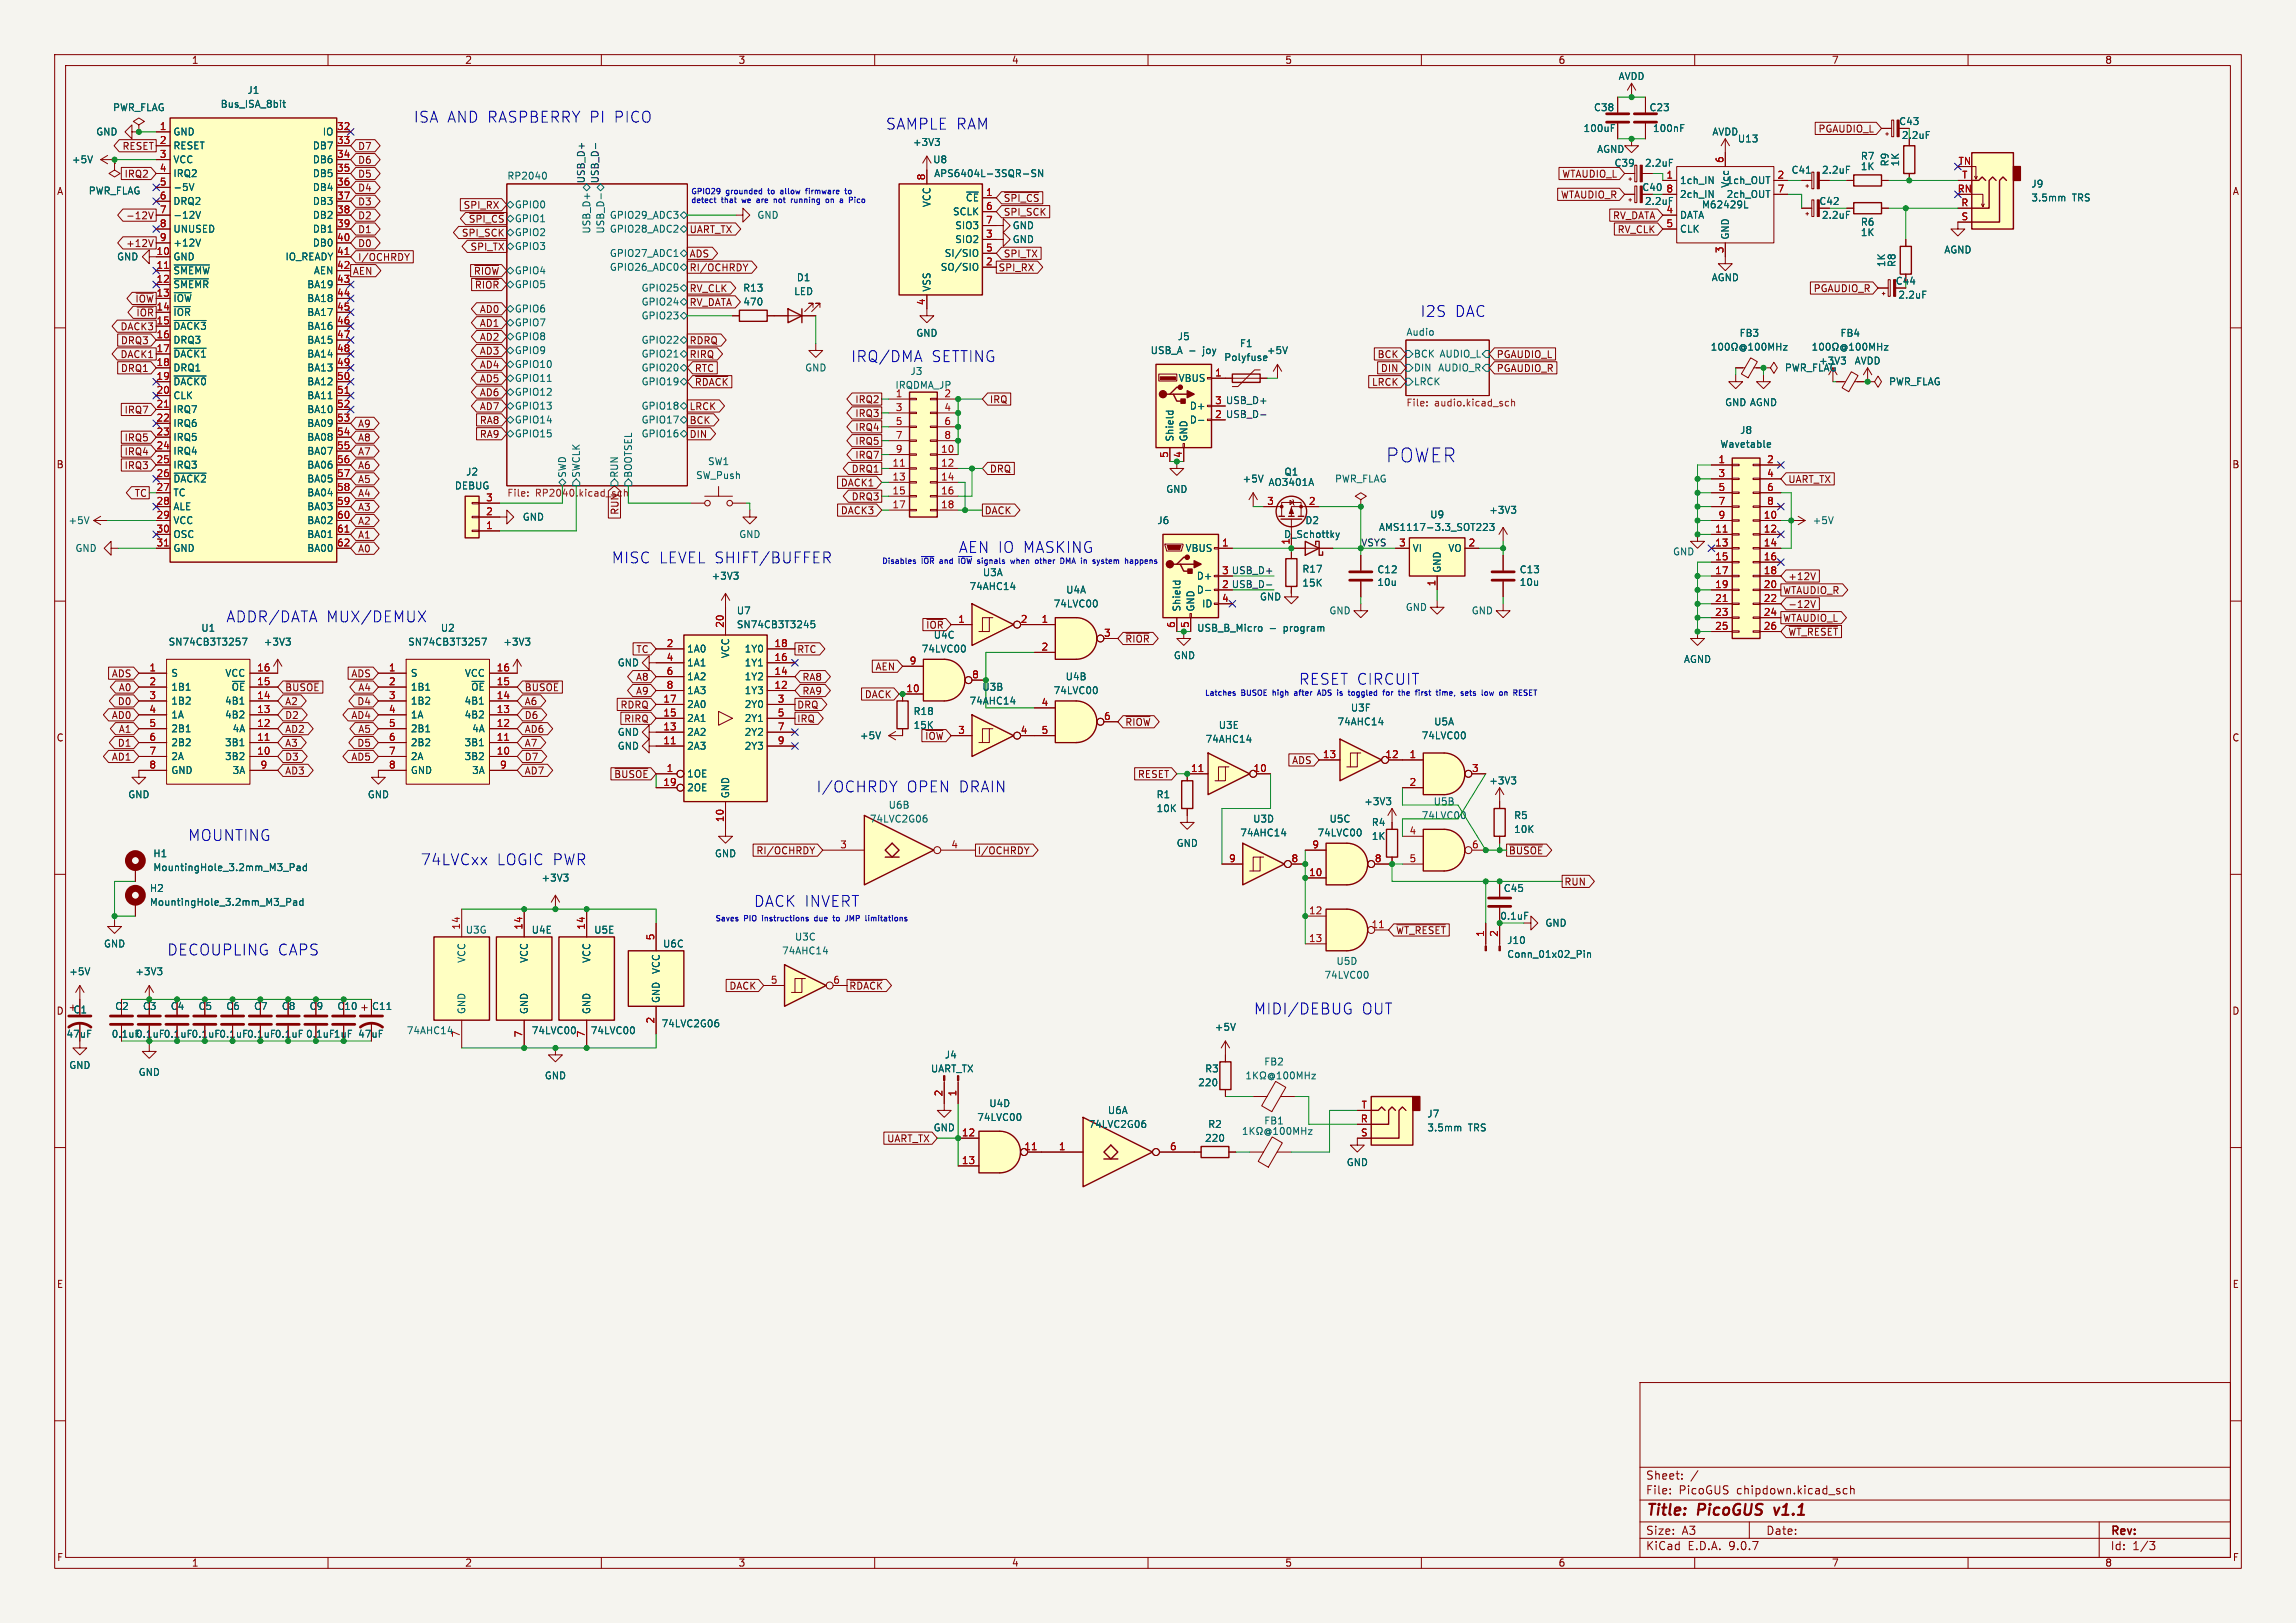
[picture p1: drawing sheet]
<svg xmlns="http://www.w3.org/2000/svg" width="420mm" height="297mm" viewBox="0 0 420 297" stroke-linecap="round" stroke-linejoin="round" font-family="sans-serif">
<defs><g id="words">
<text font-size="3.5" fill="#0000c2" x="253.4" y="84.8">POWER</text>
<g font-size="2.8" fill="#0000c2">
<text x="75.6" y="22.6">ISA AND RASPBERRY PI PICO</text>
<text x="161.9" y="23.9">SAMPLE RAM</text>
<text x="259.7" y="58.2">I2S</text>
<text x="266.1" y="58.2">DAC</text>
<text x="155.6" y="66.4">IRQ/DMA</text>
<text x="170.3" y="66.4">SETTING</text>
<text x="175.3" y="101.4">AEN IO MASKING</text>
<text x="111.8" y="103.3">MISC LEVEL SHIFT/BUFFER</text>
<text x="41.3" y="114.1">ADDR/DATA</text>
<text x="59.6" y="114.1">MUX/DEMUX</text>
<text x="237.5" y="125.5">RESET CIRCUIT</text>
<text x="149.2" y="145.2">I/OCHRDY</text>
<text x="165.8" y="145.2">OPEN DRAIN</text>
<text x="34.3" y="154.1">MOUNTING</text>
<text x="76.8" y="158.5">74LVCxx</text>
<text x="90.8" y="158.5">LOGIC PWR</text>
<text x="137.8" y="166.1">DACK INVERT</text>
<text x="30.5" y="175">DECOUPLING CAPS</text>
<text x="229.2" y="185.8">MIDI/DEBUG</text>
<text x="249" y="185.8">OUT</text>
</g>
<g font-size="2.8" fill="#840000">
<text x="301" y="277.9">Title:</text>
<text x="310.6" y="277.9">PicoGUS</text>
<text x="325.4" y="277.9">v1.1</text>
</g>
<g font-size="2.1" fill="#840000">
<text x="301" y="273.7">File:</text>
<text x="301" y="271">Sheet:</text>
<text x="307.1" y="273.7">PicoGUS</text>
<text x="317.7" y="273.7">chipdown.kicad_sch</text>
<text x="301" y="281.1">Size:</text>
<text x="307.6" y="281.1">A3</text>
<text x="323" y="281.1">Date:</text>
<text x="386" y="281.3">Rev:</text>
<text x="301" y="283.9">KiCad</text>
<text x="308.7" y="283.9">E.D.A.</text>
<text x="316.3" y="283.9">9.0.7</text>
<text x="386" y="283.9">Id:</text>
<text x="390.1" y="283.9">1/3</text>
</g>
<g font-size="1.8" fill="#840000">
<text x="35" y="11.9">1</text>
<text x="85" y="11.9">2</text>
<text x="135" y="11.9">3</text>
<text x="185" y="11.9">4</text>
<text x="235" y="11.9">5</text>
<text x="285" y="11.9">6</text>
<text x="335" y="11.9">7</text>
<text x="385" y="11.9">8</text>
<text x="347.3" y="23.1">C43</text>
<text x="22.3" y="27.6">RESET</text>
<text x="65.4" y="27.6">D7</text>
<text x="332.5" y="24.4">PGAUDIO_L</text>
<text x="10.3" y="35.9">A</text>
<text x="22.7" y="32.7">IRQ2</text>
<text x="65.4" y="32.7">D5</text>
<text x="65.4" y="35.2">D4</text>
<text x="65.4" y="30.2">D6</text>
<text x="285.7" y="32.7">WTAUDIO_L</text>
<text x="300.3" y="35.2">C40</text>
<text x="408.3" y="35.9">A</text>
<text x="23" y="40.3">-12V</text>
<text x="65.4" y="37.8">D3</text>
<text x="65.4" y="40.3">D2</text>
<text x="84.7" y="38.4">SPI_RX</text>
<text x="85.7" y="41">~{SPI_CS}GPIO1</text>
<text x="183.5" y="39.7">SPI_SCK</text>
<text x="183.5" y="37.1">~{SPI_CS}</text>
<text x="285.4" y="36.5">WTAUDIO_R</text>
<text x="295" y="40.3">RV_DATA</text>
<text x="332.7" y="37.7">C42</text>
<text x="23" y="45.4">+12V</text>
<text x="65.4" y="47.9">I/OCHRDY</text>
<text x="65.4" y="42.9">D1</text>
<text x="65.4" y="45.4">D0</text>
<text x="84.4" y="43.5">SPI_SCK</text>
<text x="86" y="46">SPI_TX</text>
<text x="126" y="42.9">UART_TX</text>
<text x="126" y="47.3">ADS</text>
<text x="183.5" y="47.3">SPI_TX</text>
<text x="295.8" y="42.9">RV_CLK</text>
<text x="64.5" y="50.5">AEN</text>
<text x="86.6" y="50.5">~{RIOW} GPIO4</text>
<text x="86.8" y="53">~{RIOR} GPIO5</text>
<text x="126" y="49.8">RI/OCHRDY</text>
<text x="126" y="53.7">RV_CLK</text>
<text x="182.6" y="49.8">SPI_RX</text>
<text x="331.7" y="53.7">PGAUDIO_R</text>
<text x="346.7" y="52.3">C44</text>
<text x="24.7" y="55.6">~{IOW}</text>
<text x="24.8" y="58.1">~{IOR}</text>
<text x="87.7" y="57.5">AD0</text>
<text x="126" y="56.2">RV_DATA</text>
<text x="21.9" y="60.6">DACK3</text>
<text x="21.9" y="65.7">DACK1</text>
<text x="22" y="63.2">DRQ3</text>
<text x="87.7" y="60">AD1</text>
<text x="87.7" y="62.5">AD2</text>
<text x="87.7" y="65.1">AD3</text>
<text x="126" y="65.7">RIRQ</text>
<text x="126" y="63.2">RDRQ</text>
<text x="251.9" y="65.7">BCK</text>
<text x="273.7" y="65.7">PGAUDIO_L</text>
<text x="22" y="68.3">DRQ1</text>
<text x="87.7" y="67.6">AD4</text>
<text x="87.7" y="70.2">AD5</text>
<text x="127" y="70.8">~{RDACK}</text>
<text x="127" y="68.3">RTC</text>
<text x="250.9" y="70.8">LRCK</text>
<text x="252.5" y="68.3">DIN</text>
<text x="273.7" y="68.3">PGAUDIO_R</text>
<text x="22.7" y="75.9">IRQ7</text>
<text x="87.7" y="72.7">AD6</text>
<text x="87.7" y="77.8">RA8</text>
<text x="87.7" y="75.2">AD7</text>
<text x="126" y="75.2">LRCK</text>
<text x="126" y="77.8">BCK</text>
<text x="156.4" y="76.5">IRQ3</text>
<text x="156.4" y="74">IRQ2</text>
<text x="181" y="74">IRQ</text>
<text x="222.2" y="76.6">2 USB_D-</text>
<text x="22.7" y="83.5">IRQ4</text>
<text x="22.7" y="81">IRQ5</text>
<text x="65.4" y="78.4">A9</text>
<text x="65.4" y="81">A8</text>
<text x="65.4" y="83.5">A7</text>
<text x="87.7" y="80.3">RA9</text>
<text x="126" y="80.3">DIN</text>
<text x="156.4" y="81.6">IRQ5</text>
<text x="156.4" y="79.1">IRQ4</text>
<text x="10.3" y="85.9">B</text>
<text x="22.7" y="86">IRQ3</text>
<text x="65.4" y="86">A6</text>
<text x="65.4" y="88.6">A5</text>
<text x="153.7" y="89.2">DACK1</text>
<text x="155.7" y="86.7">DRQ1</text>
<text x="156.4" y="84.1">IRQ7</text>
<text x="181" y="86.7">DRQ</text>
<text x="327" y="88.6">UART_TX</text>
<text x="408.2" y="85.9">B</text>
<text x="24.5" y="91.1">TC</text>
<text x="65.4" y="93.7">A3</text>
<text x="65.4" y="91.1">A4</text>
<text x="113.3" y="94.3" transform="rotate(-90 113.3 94.3)">RUN</text>
<text x="153.7" y="94.3">DACK3</text>
<text x="155.7" y="91.8">DRQ3</text>
<text x="180" y="94.3">DACK</text>
<text x="65.4" y="101.3">A0</text>
<text x="65.4" y="98.7">A1</text>
<text x="65.4" y="96.2">A2</text>
<text x="223.4" y="107.7">2 USB_D-</text>
<text x="327" y="106.4">+12V</text>
<text x="326.1" y="108.9">WTAUDIO_R</text>
<text x="326.1" y="114">WTAUDIO_L</text>
<text x="327" y="111.4">-12V</text>
<text x="116.3" y="119.7">TC</text>
<text x="145.7" y="119.7">RTC</text>
<text x="169.3" y="115.3">~{IOR}</text>
<text x="205.7" y="117.8">~{RIOR}</text>
<text x="327" y="116.5">~{WT_RESET}</text>
<text x="20.4" y="124.1">ADS</text>
<text x="64.2" y="124.1">ADS</text>
<text x="116.2" y="124.8">A8</text>
<text x="146.7" y="124.8">RA8</text>
<text x="160.1" y="122.9">AEN</text>
<text x="20.4" y="131.8">AD0</text>
<text x="21.4" y="129.2">D0</text>
<text x="21.6" y="126.7">A0</text>
<text x="52.1" y="126.7">~{BUSOE}</text>
<text x="52.1" y="129.2">A2</text>
<text x="52.1" y="131.8">D2</text>
<text x="64.2" y="131.8">AD4</text>
<text x="65.3" y="129.2">D4</text>
<text x="65.4" y="126.7">A4</text>
<text x="95.9" y="131.8">D6</text>
<text x="95.9" y="129.2">A6</text>
<text x="95.9" y="126.7">~{BUSOE}</text>
<text x="113.4" y="129.9">RDRQ</text>
<text x="116.2" y="127.3">A9</text>
<text x="145.7" y="129.9">DRQ</text>
<text x="146.7" y="127.3">RA9</text>
<text x="158.1" y="128">DACK</text>
<text x="10.3" y="135.9">C</text>
<text x="21.4" y="136.8">D1</text>
<text x="21.6" y="134.3">A1</text>
<text x="52.1" y="134.3">AD2</text>
<text x="52.1" y="136.8">A3</text>
<text x="65.3" y="136.8">D5</text>
<text x="65.4" y="134.3">A5</text>
<text x="95.9" y="134.3">AD6</text>
<text x="95.9" y="136.8">A7</text>
<text x="114.1" y="132.4">RIRQ</text>
<text x="145.7" y="132.4">IRQ</text>
<text x="169.1" y="135.6">~{IOW}</text>
<text x="205.7" y="133">~{RIOW}</text>
<text x="408.2" y="135.9">C</text>
<text x="20.4" y="139.4">AD1</text>
<text x="52.1" y="141.9">AD3</text>
<text x="52.1" y="139.4">D3</text>
<text x="64.2" y="139.4">AD5</text>
<text x="95.9" y="139.4">D7</text>
<text x="95.9" y="141.9">AD7</text>
<text x="112.3" y="142.6">~{BUSOE}</text>
<text x="208" y="142.6">RESET</text>
<text x="236.3" y="140">ADS</text>
<text x="138.3" y="156.5">RI/OCHRDY</text>
<text x="178.8" y="156.5">I/OCHRDY</text>
<text x="275.9" y="156.5">~{BUSOE}</text>
<text x="286.1" y="162.2">RUN</text>
<text x="255.3" y="171.1">~{WT_RESET}</text>
<text x="10.3" y="185.9">D</text>
<text x="133.3" y="181.3">DACK</text>
<text x="155.3" y="181.3">~{RDACK}</text>
<text x="408.2" y="185.9">D</text>
<text x="162.2" y="209.2">UART_TX</text>
<text x="10.3" y="235.9">E</text>
<text x="408.3" y="235.9">E</text>
<text x="10.3" y="285.9">F</text>
<text x="35" y="286.9">1</text>
<text x="85" y="286.9">2</text>
<text x="135" y="286.9">3</text>
<text x="185" y="286.9">4</text>
<text x="235" y="286.9">5</text>
<text x="285" y="286.9">6</text>
<text x="335" y="286.9">7</text>
<text x="385" y="286.9">8</text>
<text x="408.3" y="285.9">F</text>
</g>
<g font-size="1.8" fill="#006464">
<text x="45.2" y="17.4">J1</text>
<text x="296" y="14.8">AVDD</text>
<text x="20.6" y="20.5">PWR_FLAG</text>
<text x="40.3" y="19.9">Bus_ISA_8bit</text>
<text x="291.5" y="20.5">C38</text>
<text x="301.6" y="20.5">C23</text>
<text x="17.5" y="25">GND</text>
<text x="31.6" y="25">GND</text>
<text x="31.6" y="27.5">RESET</text>
<text x="57.1" y="27.5">DB7</text>
<text x="58.9" y="25">IO</text>
<text x="166.9" y="26.9">+3V3</text>
<text x="289.6" y="24.4">100uF</text>
<text x="292.1" y="28.2">AGND</text>
<text x="302.3" y="24.4">100nF</text>
<text x="313.1" y="25">AVDD</text>
<text x="317.8" y="26.3">U13</text>
<text x="340.3" y="29.4">R7</text>
<text x="347.8" y="25.6">2.2uF</text>
<text x="13.1" y="30.1">+5V</text>
<text x="16.1" y="35.8">PWR_FLAG</text>
<text x="31.6" y="30.1">VCC</text>
<text x="31.6" y="32.6">IRQ2</text>
<text x="31.6" y="35.2">-5V</text>
<text x="57.1" y="30.1">DB6</text>
<text x="57.1" y="32.6">DB5</text>
<text x="57.1" y="35.2">DB4</text>
<text x="92.7" y="32.9">RP2040</text>
<text x="170.6" y="30.1">U8</text>
<text x="170.8" y="32.6">APS6404L-3SQR-SN</text>
<text x="295.2" y="30.7">C39</text>
<text x="300.8" y="30.7">2.2uF</text>
<text x="307.2" y="33.9">1ch_IN</text>
<text x="315.7" y="33.9">1ch_OUT</text>
<text x="316.5" y="34.5" transform="rotate(-90 316.5 34.5)">Vcc</text>
<text x="327.6" y="32">C41</text>
<text x="333.2" y="32">2.2uF</text>
<text x="340.3" y="31.3">1K</text>
<text x="345.7" y="30.6" transform="rotate(-90 345.7 30.6)">R9</text>
<text x="347.6" y="30.6" transform="rotate(-90 347.6 30.6)">1K</text>
<text x="371.5" y="34.5">J9</text>
<text x="31.6" y="37.7">DRQ2</text>
<text x="31.6" y="40.2">-12V</text>
<text x="57.1" y="37.7">DB3</text>
<text x="57.1" y="40.2">DB2</text>
<text x="94.1" y="38.3">GPIO0</text>
<text x="111.5" y="40.2">GPIO29_ADC3</text>
<text x="138.4" y="40.2">GND</text>
<text x="170.4" y="38" transform="rotate(-90 170.4 38)">VCC</text>
<text x="174.2" y="39.6">SCLK</text>
<text x="176.6" y="37.1">~{CE}</text>
<text x="300.8" y="37.7">2.2uF</text>
<text x="304.7" y="39.1">4</text>
<text x="307.2" y="36.4">2ch_IN</text>
<text x="307.2" y="40.2">DATA</text>
<text x="311.2" y="38.3">M62429L</text>
<text x="315.7" y="36.4">2ch_OUT</text>
<text x="333.2" y="40.2">2.2uF</text>
<text x="340.3" y="41.5">R6</text>
<text x="371.5" y="37.1">3.5mm</text>
<text x="379.1" y="37.1">TRS</text>
<text x="21.3" y="47.9">GND</text>
<text x="31.6" y="42.8">UNUSED</text>
<text x="31.6" y="45.3">+12V</text>
<text x="31.6" y="47.9">GND</text>
<text x="52.1" y="47.9">IO_READY</text>
<text x="57.1" y="42.8">DB1</text>
<text x="57.1" y="45.3">DB0</text>
<text x="94.1" y="43.4">GPIO2</text>
<text x="94.1" y="45.9">GPIO3</text>
<text x="108.2" y="42.8" transform="rotate(-90 108.2 42.8)">USB_D+</text>
<text x="110.7" y="42.8" transform="rotate(-90 110.7 42.8)">USB_D-</text>
<text x="111.5" y="42.8">GPIO28_ADC2</text>
<text x="111.5" y="47.2">GPIO27_ADC1</text>
<text x="172.7" y="47.2">SI/SIO</text>
<text x="174.6" y="42.1">SIO3</text>
<text x="174.6" y="44.7">SIO2</text>
<text x="185.1" y="42.1">GND</text>
<text x="185.1" y="44.7">GND</text>
<text x="307.2" y="42.8">CLK</text>
<text x="316.5" y="43.9" transform="rotate(-90 316.5 43.9)">GND</text>
<text x="340.3" y="43.4">1K</text>
<text x="355.6" y="46.6">AGND</text>
<text x="31.6" y="50.4">~{SMEMW}</text>
<text x="31.6" y="52.9">~{SMEMR}</text>
<text x="56.1" y="52.9">BA19</text>
<text x="57.3" y="50.4">AEN</text>
<text x="111.5" y="49.8">GPIO26_ADC0</text>
<text x="117.3" y="53.6">GPIO25</text>
<text x="135.8" y="53.6">R13</text>
<text x="145.7" y="51.7">D1</text>
<text x="170.4" y="53.5" transform="rotate(-90 170.4 53.5)">VSS</text>
<text x="172" y="49.8">SO/SIO</text>
<text x="313" y="51.7">AGND</text>
<text x="345" y="49" transform="rotate(-90 345 49)">1K</text>
<text x="346.9" y="49" transform="rotate(-90 346.9 49)">R8</text>
<text x="31.6" y="55.5">~{IOW}</text>
<text x="31.6" y="58">~{IOR}</text>
<text x="56.1" y="55.5">BA18</text>
<text x="56.1" y="58">BA17</text>
<text x="94.1" y="57.4">GPIO6</text>
<text x="94.1" y="59.9">GPIO7</text>
<text x="117.3" y="56.1">GPIO24</text>
<text x="117.3" y="58.6">GPIO23</text>
<text x="135.9" y="56.1">470</text>
<text x="145.2" y="54.2">LED</text>
<text x="347.2" y="54.8">2.2uF</text>
<text x="31.6" y="60.6">~{DACK3}</text>
<text x="31.6" y="63.1">DRQ3</text>
<text x="31.6" y="65.6">~{DACK1}</text>
<text x="56.1" y="60.6">BA16</text>
<text x="56.1" y="63.1">BA15</text>
<text x="56.1" y="65.6">BA14</text>
<text x="94.1" y="62.5">GPIO8</text>
<text x="94.1" y="65">GPIO9</text>
<text x="117.3" y="65.6">GPIO21</text>
<text x="117.3" y="63.1">GPIO22</text>
<text x="167.5" y="61.8">GND</text>
<text x="210.4" y="65">USB_A</text>
<text x="215.3" y="62.5">J5</text>
<text x="220.2" y="65">joy</text>
<text x="226.7" y="63.7">F1</text>
<text x="231.6" y="65">+5V</text>
<text x="257.2" y="61.5">Audio</text>
<text x="258.5" y="65.6">BCK AUDIO_L</text>
<text x="318.1" y="61.8">FB3</text>
<text x="336.6" y="61.8">FB4</text>
<text x="31.6" y="68.2">DRQ1</text>
<text x="31.6" y="70.7">~{DACK0}</text>
<text x="56.1" y="68.2">BA13</text>
<text x="56.1" y="70.7">BA12</text>
<text x="94.1" y="67.5">GPIO10</text>
<text x="94.1" y="70.1">GPIO11</text>
<text x="117.3" y="70.7">GPIO19</text>
<text x="117.3" y="68.2">GPIO20</text>
<text x="147.2" y="68.2">GND</text>
<text x="163.7" y="71.3">IRQDMA_JP</text>
<text x="166.4" y="68.8">J3</text>
<text x="215.5" y="70.1">VBUS</text>
<text x="223.8" y="66.3">Polyfuse</text>
<text x="258.5" y="70.7">LRCK</text>
<text x="258.5" y="68.2">DIN</text>
<text x="263" y="68.2">AUDIO_R</text>
<text x="326.4" y="68.2">PWR_FLAG</text>
<text x="332.6" y="66.9">+3V3</text>
<text x="339.2" y="66.9">AVDD</text>
<text x="345.4" y="70.7">PWR_FLAG</text>
<text x="31.6" y="73.3">CLK</text>
<text x="31.6" y="75.8">IRQ7</text>
<text x="56.1" y="73.3">BA11</text>
<text x="56.1" y="75.8">BA10</text>
<text x="94.1" y="77.7">GPIO14</text>
<text x="94.1" y="72.6">GPIO12</text>
<text x="94.1" y="75.2">GPIO13</text>
<text x="117.3" y="77.7">GPIO17</text>
<text x="117.3" y="75.2">GPIO18</text>
<text x="172.6" y="72.8">2</text>
<text x="217.6" y="75.2">D+</text>
<text x="217.6" y="77.7">D-</text>
<text x="315.5" y="74.5">GND AGND</text>
<text x="31.6" y="78.3">IRQ6</text>
<text x="31.6" y="80.9">IRQ5</text>
<text x="31.6" y="83.4">IRQ4</text>
<text x="56.1" y="78.3">BA09</text>
<text x="56.1" y="80.9">BA08</text>
<text x="56.1" y="83.4">BA07</text>
<text x="94.1" y="80.2">GPIO15</text>
<text x="117.3" y="80.2">GPIO16</text>
<text x="214.9" y="80.9" transform="rotate(-90 214.9 80.9)">Shield</text>
<text x="217.4" y="80.9" transform="rotate(-90 217.4 80.9)">GND</text>
<text x="314.6" y="82.1">Wavetable</text>
<text x="318.2" y="79.6">J8</text>
<text x="31.6" y="86">IRQ3</text>
<text x="31.6" y="88.5">~{DACK2}</text>
<text x="56.1" y="86">BA06</text>
<text x="56.1" y="88.5">BA05</text>
<text x="83.1" y="89.8">DEBUG</text>
<text x="85.2" y="87.2">J2</text>
<text x="103.7" y="87.5" transform="rotate(-90 103.7 87.5)">SWD</text>
<text x="106.3" y="87.5" transform="rotate(-90 106.3 87.5)">SWCLK</text>
<text x="113.3" y="87.5" transform="rotate(-90 113.3 87.5)">RUN</text>
<text x="115.8" y="87.5" transform="rotate(-90 115.8 87.5)">BOOTSEL</text>
<text x="127.2" y="87.9">SW_Push</text>
<text x="129.4" y="85.3">SW1</text>
<text x="227.2" y="88.5">+5V</text>
<text x="231.9" y="89.1">AO3401A</text>
<text x="234.8" y="87.2">Q1</text>
<text x="244.1" y="88.5">PWR_FLAG</text>
<text x="31.6" y="91">TC</text>
<text x="31.6" y="93.6">ALE</text>
<text x="56.1" y="91">BA04</text>
<text x="56.1" y="93.6">BA03</text>
<text x="95.5" y="95.5">GND</text>
<text x="213.2" y="90.4">GND</text>
<text x="261.5" y="95">U9</text>
<text x="272.3" y="94.2">+3V3</text>
<text x="12.4" y="96.1">+5V</text>
<text x="13.7" y="101.2">GND</text>
<text x="31.6" y="96.1">VCC</text>
<text x="31.6" y="98.7">OSC</text>
<text x="31.6" y="101.2">GND</text>
<text x="56.1" y="96.1">BA02</text>
<text x="56.1" y="98.7">BA01</text>
<text x="56.1" y="101.2">BA00</text>
<text x="135.1" y="98.7">GND</text>
<text x="211.6" y="96.1">J6</text>
<text x="216.8" y="101.2">VBUS</text>
<text x="234.8" y="98.7">D_Schottky</text>
<text x="238.7" y="96.1">D2</text>
<text x="252.1" y="97.4">AMS1117-3.3_SOT223</text>
<text x="258.3" y="101.2">VI</text>
<text x="264.8" y="101.2">VO</text>
<text x="305.9" y="101.8">GND</text>
<text x="331.5" y="96.1">+5V</text>
<text x="130.1" y="106.3">+3V3</text>
<text x="179.7" y="105.6">U3A</text>
<text x="218.8" y="106.3">D+</text>
<text x="238.1" y="105">R17</text>
<text x="238.1" y="107.5">15K</text>
<text x="251.9" y="105.1">C12</text>
<text x="251.9" y="107.4">10u</text>
<text x="263.8" y="104.9" transform="rotate(-90 263.8 104.9)">GND</text>
<text x="277.9" y="105.1">C13</text>
<text x="277.9" y="107.4">10u</text>
<text x="134.7" y="112.6">U7</text>
<text x="177.2" y="108.2">74AHC14</text>
<text x="192.6" y="111.4">74LVC00</text>
<text x="194.9" y="108.8">U4A</text>
<text x="216.1" y="112" transform="rotate(-90 216.1 112)">Shield</text>
<text x="218.7" y="112" transform="rotate(-90 218.7 112)">GND</text>
<text x="218.8" y="108.8">D-</text>
<text x="219.8" y="111.4">ID</text>
<text x="230.4" y="110.1">GND</text>
<text x="243.1" y="112.6">GND</text>
<text x="257" y="112">GND</text>
<text x="269.1" y="112.6">GND</text>
<text x="30.7" y="118.3">SN74CB3T3257</text>
<text x="36.7" y="115.8">U1</text>
<text x="48.2" y="118.3">+3V3</text>
<text x="74.6" y="118.3">SN74CB3T3257</text>
<text x="80.5" y="115.8">U2</text>
<text x="92" y="118.3">+3V3</text>
<text x="125.6" y="119.6">1A0</text>
<text x="134.7" y="115.2">SN74CB3T3245</text>
<text x="136.1" y="119.6">1Y0</text>
<text x="168.5" y="119.6">74LVC00</text>
<text x="170.7" y="117.1">U4C</text>
<text x="218.9" y="115.8">USB_B_Micro</text>
<text x="234.9" y="115.8">program</text>
<text x="31.2" y="124.1">S</text>
<text x="41.1" y="124.1">VCC</text>
<text x="75.1" y="124.1">S</text>
<text x="84.9" y="124.1">VCC</text>
<text x="112.9" y="122.1">GND</text>
<text x="125.6" y="122.1">1A1</text>
<text x="125.6" y="124.7">1A2</text>
<text x="133.6" y="120.5" transform="rotate(-90 133.6 120.5)">VCC</text>
<text x="136.1" y="122.1">1Y1</text>
<text x="136.1" y="124.7">1Y2</text>
<text x="194.8" y="124.7">U4B</text>
<text x="214.6" y="120.8">GND</text>
<text x="307.9" y="121.5">AGND</text>
<text x="31.2" y="126.6">1B1</text>
<text x="31.2" y="129.1">1B2</text>
<text x="31.2" y="131.7">1A</text>
<text x="41.1" y="129.1">4B1</text>
<text x="41.1" y="131.7">4B2</text>
<text x="42.3" y="126.6">~{OE}</text>
<text x="75.1" y="126.6">1B1</text>
<text x="75.1" y="129.1">1B2</text>
<text x="75.1" y="131.7">1A</text>
<text x="84.9" y="129.1">4B1</text>
<text x="84.9" y="131.7">4B2</text>
<text x="86.1" y="126.6">~{OE}</text>
<text x="125.6" y="127.2">1A3</text>
<text x="125.6" y="129.8">2A0</text>
<text x="136.1" y="127.2">1Y3</text>
<text x="136.1" y="129.8">2Y0</text>
<text x="167" y="131">R18</text>
<text x="177.2" y="129.1">74AHC14</text>
<text x="179.6" y="126.6">U3B</text>
<text x="192.6" y="127.2">74LVC00</text>
<text x="247" y="130.4">U3F</text>
<text x="31.2" y="134.2">2B1</text>
<text x="31.2" y="136.8">2B2</text>
<text x="41.1" y="136.8">3B1</text>
<text x="42.5" y="134.2">4A</text>
<text x="75.1" y="134.2">2B1</text>
<text x="75.1" y="136.8">2B2</text>
<text x="84.9" y="136.8">3B1</text>
<text x="86.3" y="134.2">4A</text>
<text x="112.9" y="134.8">GND</text>
<text x="112.9" y="137.4">GND</text>
<text x="125.6" y="132.3">2A1</text>
<text x="125.6" y="134.8">2A2</text>
<text x="125.6" y="137.4">2A3</text>
<text x="136.1" y="132.3">2Y1</text>
<text x="136.1" y="134.8">2Y2</text>
<text x="136.1" y="137.4">2Y3</text>
<text x="157.2" y="135.5">+5V</text>
<text x="167" y="133.6">15K</text>
<text x="220.4" y="136.1">74AHC14</text>
<text x="222.8" y="133.6">U3E</text>
<text x="244.6" y="132.9">74AHC14</text>
<text x="259.9" y="135.5">74LVC00</text>
<text x="262.2" y="132.9">U5A</text>
<text x="31.2" y="139.3">2A</text>
<text x="31.2" y="141.8">GND</text>
<text x="41.1" y="139.3">3B2</text>
<text x="42.5" y="141.8">3A</text>
<text x="75.1" y="139.3">2A</text>
<text x="75.1" y="141.8">GND</text>
<text x="84.9" y="139.3">3B2</text>
<text x="86.3" y="141.8">3A</text>
<text x="125.6" y="142.5">1OE</text>
<text x="272.3" y="143.7">+3V3</text>
<text x="23.4" y="146.3">GND</text>
<text x="67.2" y="146.3">GND</text>
<text x="125.6" y="145">2OE</text>
<text x="133.6" y="146.2" transform="rotate(-90 133.6 146.2)">GND</text>
<text x="162.5" y="148.2">U6B</text>
<text x="211.5" y="146.3">R1</text>
<text x="211.5" y="148.8">10K</text>
<text x="249.5" y="147.5">+3V3</text>
<text x="262.2" y="147.5">U5B</text>
<text x="159" y="150.7">74LVC2G06</text>
<text x="215.1" y="155.2">GND</text>
<text x="226.8" y="153.3">74AHC14</text>
<text x="229.1" y="150.7">U3D</text>
<text x="240.9" y="153.3">74LVC00</text>
<text x="243.1" y="150.7">U5C</text>
<text x="250.8" y="151.4">R4</text>
<text x="250.8" y="153.9">1K</text>
<text x="259.9" y="150.1">74LVC00</text>
<text x="276.9" y="150.1">R5</text>
<text x="276.9" y="152.6">10K</text>
<text x="27.9" y="159.6">MountingHole_3.2mm_M3_Pad</text>
<text x="27.9" y="157.1">H1</text>
<text x="99" y="161.5">+3V3</text>
<text x="130.7" y="157.1">GND</text>
<text x="27.3" y="166">MountingHole_3.2mm_M3_Pad</text>
<text x="27.3" y="163.4">H2</text>
<text x="275" y="163.4">C45</text>
<text x="18.9" y="173.6">GND</text>
<text x="85.1" y="171">U3G</text>
<text x="97.2" y="171">U4E</text>
<text x="108.6" y="171">U5E</text>
<text x="121.2" y="173.6">U6C</text>
<text x="145.3" y="172.3">U3C</text>
<text x="274.3" y="168.5">0.1uF</text>
<text x="275.6" y="172.9">J10</text>
<text x="282.6" y="169.8">GND</text>
<text x="12.6" y="178.7">+5V</text>
<text x="24.7" y="178.7">+3V3</text>
<text x="85.3" y="176.3" transform="rotate(-90 85.3 176.3)">VCC</text>
<text x="96.7" y="176.3" transform="rotate(-90 96.7 176.3)">VCC</text>
<text x="108.2" y="176.3" transform="rotate(-90 108.2 176.3)">VCC</text>
<text x="120.9" y="178.3" transform="rotate(-90 120.9 178.3)">VCC</text>
<text x="143" y="174.9">74AHC14</text>
<text x="242.2" y="179.3">74LVC00</text>
<text x="244.4" y="176.8">U5D</text>
<text x="275.6" y="175.5">Conn_01x02_Pin</text>
<text x="13.3" y="185.6">C1</text>
<text x="21" y="185">C2</text>
<text x="26" y="185">C3</text>
<text x="31.1" y="185">C4</text>
<text x="36.2" y="185">C5</text>
<text x="41.3" y="185">C6</text>
<text x="46.4" y="185">C7</text>
<text x="51.4" y="185">C8</text>
<text x="56.5" y="185">C9</text>
<text x="61.6" y="185">C10</text>
<text x="68" y="185">C11</text>
<text x="85.3" y="185.7" transform="rotate(-90 85.3 185.7)">GND</text>
<text x="96.7" y="185.7" transform="rotate(-90 96.7 185.7)">GND</text>
<text x="108.2" y="185.7" transform="rotate(-90 108.2 185.7)">GND</text>
<text x="120.9" y="183.6" transform="rotate(-90 120.9 183.6)">GND</text>
<text x="12.1" y="190.1">47uF</text>
<text x="20.3" y="190.1">0.1uF0.1uF 0.1uF 0.1uF 0.1uF 0.1uF 0.1uF 0.1uF 1uF</text>
<text x="65.4" y="190.1">47uF</text>
<text x="74.3" y="189.5">74AHC14</text>
<text x="97.2" y="189.5">74LVC00</text>
<text x="108" y="189.5">74LVC00</text>
<text x="120.9" y="188.2">74LVC2G06</text>
<text x="222.1" y="188.8">+5V</text>
<text x="12.6" y="195.8">GND</text>
<text x="25.3" y="197.1">GND</text>
<text x="99.6" y="197.7">GND</text>
<text x="170.2" y="196.4">UART_TX</text>
<text x="172.7" y="193.9">J4</text>
<text x="220.4" y="196.4">R3</text>
<text x="231.2" y="195.2">FB2</text>
<text x="180.9" y="202.8">U4D</text>
<text x="219.1" y="199">220</text>
<text x="170.7" y="207.2">GND</text>
<text x="178.7" y="205.3">74LVC00</text>
<text x="199" y="206.6">74LVC2G06</text>
<text x="202.6" y="204.1">U6A</text>
<text x="220.3" y="209.1">220</text>
<text x="220.9" y="206.6">R2</text>
<text x="231.2" y="206">FB1</text>
<text x="261" y="204.7">J7</text>
<text x="261" y="207.2">3.5mm</text>
<text x="268.6" y="207.2">TRS</text>
<text x="246.2" y="213.6">GND</text>
</g>
<g font-size="1.8" fill="#a90000">
<text x="29.1" y="23.9">1</text>
<text x="61.6" y="23.9">32</text>
<text x="29.1" y="26.4">2</text>
<text x="29.1" y="29">3</text>
<text x="61.6" y="26.4">33</text>
<text x="61.6" y="29">34</text>
<text x="315.3" y="29.9" transform="rotate(-90 315.3 29.9)">6</text>
<text x="29.1" y="31.5">4</text>
<text x="29.1" y="34">5</text>
<text x="61.6" y="31.5">35</text>
<text x="61.6" y="34">36</text>
<text x="169.3" y="33.1" transform="rotate(-90 169.3 33.1)">8</text>
<text x="180.3" y="35.9">1</text>
<text x="304.7" y="32.8">1</text>
<text x="304.7" y="35.3">8</text>
<text x="325" y="32.8">2</text>
<text x="325" y="35.3">7</text>
<text x="358" y="35.3">RN</text>
<text x="358.2" y="30.2">TN</text>
<text x="358.8" y="32.8">T</text>
<text x="29.1" y="36.6">6</text>
<text x="29.1" y="39.1">7</text>
<text x="29.1" y="41.7">8</text>
<text x="61.6" y="36.6">37</text>
<text x="61.6" y="39.1">38</text>
<text x="61.6" y="41.7">39</text>
<text x="180.3" y="38.5">6</text>
<text x="180.3" y="41">7</text>
<text x="304.7" y="41.7">5</text>
<text x="358.7" y="37.8">R</text>
<text x="358.7" y="40.4">S</text>
<text x="28.5" y="46.7">10</text>
<text x="29.1" y="44.2">9</text>
<text x="61.6" y="44.2">40</text>
<text x="61.6" y="46.7">41</text>
<text x="180.3" y="43.6">3</text>
<text x="180.3" y="46.1">5</text>
<text x="315.3" y="46.4" transform="rotate(-90 315.3 46.4)">3</text>
<text x="28.5" y="49.3">11</text>
<text x="28.5" y="51.8">12</text>
<text x="61.6" y="49.3">42</text>
<text x="61.6" y="51.8">43</text>
<text x="180.3" y="48.6">2</text>
<text x="28.5" y="54.4">13</text>
<text x="28.5" y="56.9">14</text>
<text x="28.5" y="59.4">15</text>
<text x="61.6" y="54.4">44</text>
<text x="61.6" y="56.9">45</text>
<text x="61.6" y="59.4">46</text>
<text x="169.3" y="56" transform="rotate(-90 169.3 56)">4</text>
<text x="28.5" y="62">16</text>
<text x="28.5" y="64.5">17</text>
<text x="61.6" y="62">47</text>
<text x="61.6" y="64.5">48</text>
<text x="28.5" y="67.1">18</text>
<text x="28.5" y="69.6">19</text>
<text x="61.6" y="67.1">49</text>
<text x="61.6" y="69.6">50</text>
<text x="222.2" y="69">1</text>
<text x="28.5" y="72.1">20</text>
<text x="28.5" y="74.7">21</text>
<text x="28.5" y="77.2">22</text>
<text x="61.6" y="72.1">51</text>
<text x="61.6" y="74.7">52</text>
<text x="61.6" y="77.2">53</text>
<text x="163.8" y="72.8">1</text>
<text x="163.8" y="75.3">3</text>
<text x="163.8" y="77.9">5</text>
<text x="172.6" y="75.3">4</text>
<text x="172.6" y="77.9">6</text>
<text x="222.2" y="74">3</text>
<text x="222.2" y="76.6">2</text>
<text x="28.5" y="79.8">23</text>
<text x="28.5" y="82.3">24</text>
<text x="61.6" y="79.8">54</text>
<text x="61.6" y="82.3">55</text>
<text x="163.8" y="80.4">7</text>
<text x="163.8" y="82.9">9</text>
<text x="172" y="82.9">10</text>
<text x="172.6" y="80.4">8</text>
<text x="213.7" y="83.9" transform="rotate(-90 213.7 83.9)">5</text>
<text x="216.3" y="83.9" transform="rotate(-90 216.3 83.9)">4</text>
<text x="28.5" y="84.8">25</text>
<text x="28.5" y="87.4">26</text>
<text x="28.5" y="89.9">27</text>
<text x="61.6" y="84.8">56</text>
<text x="61.6" y="87.4">57</text>
<text x="61.6" y="89.9">58</text>
<text x="163.2" y="85.5">11</text>
<text x="163.2" y="88">13</text>
<text x="172" y="85.5">12</text>
<text x="172" y="88">14</text>
<text x="314.3" y="84.8">1</text>
<text x="314.3" y="87.4">3</text>
<text x="314.3" y="89.9">5</text>
<text x="323.1" y="84.8">2</text>
<text x="323.1" y="87.4">4</text>
<text x="323.1" y="89.9">6</text>
<text x="28.5" y="92.5">28</text>
<text x="28.5" y="95">29</text>
<text x="61.6" y="92.5">59</text>
<text x="61.6" y="95">60</text>
<text x="88.8" y="94.4">2</text>
<text x="88.8" y="91.8">3</text>
<text x="163.2" y="90.6">15</text>
<text x="163.2" y="93.1">17</text>
<text x="172" y="90.6">16</text>
<text x="172" y="93.1">18</text>
<text x="231.7" y="92.5">3</text>
<text x="239.3" y="92.5">2</text>
<text x="314.3" y="92.5">7</text>
<text x="314.3" y="95">9</text>
<text x="322.5" y="95">10</text>
<text x="323.1" y="92.5">8</text>
<text x="28.5" y="97.5">30</text>
<text x="28.5" y="100.1">31</text>
<text x="61.6" y="97.5">61</text>
<text x="61.6" y="100.1">62</text>
<text x="88.8" y="96.9">1</text>
<text x="223.4" y="100.1">1</text>
<text x="236" y="99.8" transform="rotate(-90 236 99.8)">1</text>
<text x="255.8" y="100.1">3</text>
<text x="268.5" y="100.1">2</text>
<text x="313.6" y="97.5">11</text>
<text x="313.6" y="100.1">13</text>
<text x="322.5" y="97.5">12</text>
<text x="322.5" y="100.1">14</text>
<text x="223.4" y="105.2">3</text>
<text x="223.4" y="107.7">2</text>
<text x="262.6" y="107.4" transform="rotate(-90 262.6 107.4)">1</text>
<text x="313.6" y="102.6">15</text>
<text x="313.6" y="105.2">17</text>
<text x="313.6" y="107.7">19</text>
<text x="322.5" y="102.6">16</text>
<text x="322.5" y="105.2">18</text>
<text x="322.5" y="107.7">20</text>
<text x="223.4" y="110.2">4</text>
<text x="313.6" y="110.2">21</text>
<text x="313.6" y="112.8">23</text>
<text x="322.5" y="110.2">22</text>
<text x="322.5" y="112.8">24</text>
<text x="121.8" y="118.5">2</text>
<text x="132.5" y="115" transform="rotate(-90 132.5 115)">20</text>
<text x="141.6" y="118.5">18</text>
<text x="175.2" y="114">1</text>
<text x="186.6" y="114">2</text>
<text x="190.4" y="114">1</text>
<text x="190.4" y="119.1">2</text>
<text x="201.9" y="116.6">3</text>
<text x="215" y="115" transform="rotate(-90 215 115)">6</text>
<text x="217.6" y="115" transform="rotate(-90 217.6 115)">5</text>
<text x="313.6" y="115.3">25</text>
<text x="322.5" y="115.3">26</text>
<text x="27.2" y="122.9">1</text>
<text x="27.2" y="125.5">2</text>
<text x="46.9" y="122.9">16</text>
<text x="46.9" y="125.5">15</text>
<text x="71" y="122.9">1</text>
<text x="71" y="125.5">2</text>
<text x="90.8" y="122.9">16</text>
<text x="90.8" y="125.5">15</text>
<text x="121.8" y="121">4</text>
<text x="121.8" y="123.6">6</text>
<text x="141.6" y="121">16</text>
<text x="141.6" y="123.6">14</text>
<text x="166.3" y="121.7">9</text>
<text x="177.7" y="124.2">8</text>
<text x="27.2" y="128">3</text>
<text x="27.2" y="130.6">4</text>
<text x="46.9" y="128">14</text>
<text x="46.9" y="130.6">13</text>
<text x="71" y="128">3</text>
<text x="71" y="130.6">4</text>
<text x="90.8" y="128">14</text>
<text x="90.8" y="130.6">13</text>
<text x="121.2" y="128.7">17</text>
<text x="121.2" y="131.2">15</text>
<text x="121.8" y="126.1">8</text>
<text x="141.6" y="126.1">12</text>
<text x="142.2" y="128.7">3</text>
<text x="142.2" y="131.2">5</text>
<text x="165.7" y="126.7">10</text>
<text x="190.4" y="129.3">4</text>
<text x="201.9" y="131.8">6</text>
<text x="27.2" y="133.1">5</text>
<text x="27.2" y="135.6">6</text>
<text x="46.9" y="133.1">12</text>
<text x="46.9" y="135.6">11</text>
<text x="71" y="133.1">5</text>
<text x="71" y="135.6">6</text>
<text x="90.8" y="133.1">12</text>
<text x="90.8" y="135.6">11</text>
<text x="121.2" y="133.7">13</text>
<text x="121.2" y="136.3">11</text>
<text x="142.2" y="133.7">7</text>
<text x="142.2" y="136.3">9</text>
<text x="175.2" y="134.4">3</text>
<text x="186.6" y="134.4">4</text>
<text x="190.4" y="134.4">5</text>
<text x="27.2" y="138.2">7</text>
<text x="27.2" y="140.7">8</text>
<text x="46.9" y="138.2">10</text>
<text x="47.6" y="140.7">9</text>
<text x="71" y="138.2">7</text>
<text x="71" y="140.7">8</text>
<text x="90.8" y="138.2">10</text>
<text x="91.4" y="140.7">9</text>
<text x="121.2" y="143.9">19</text>
<text x="121.8" y="141.4">1</text>
<text x="217.8" y="141.4">11</text>
<text x="229.2" y="141.4">10</text>
<text x="241.9" y="138.8">13</text>
<text x="253.3" y="138.8">12</text>
<text x="257.7" y="138.8">1</text>
<text x="257.7" y="143.9">2</text>
<text x="269.2" y="141.4">3</text>
<text x="132.5" y="150.5" transform="rotate(-90 132.5 150.5)">10</text>
<text x="153.6" y="155.3">3</text>
<text x="173.9" y="155.3">4</text>
<text x="240" y="155.3">9</text>
<text x="257.7" y="152.8">4</text>
<text x="269.2" y="155.3">6</text>
<text x="224.7" y="157.9">9</text>
<text x="236.1" y="157.9">8</text>
<text x="239.4" y="160.4">10</text>
<text x="251.4" y="157.9">8</text>
<text x="257.7" y="157.9">5</text>
<text x="239.4" y="167.4">12</text>
<text x="84.2" y="170.2" transform="rotate(-90 84.2 170.2)">14</text>
<text x="95.6" y="170.2" transform="rotate(-90 95.6 170.2)">14</text>
<text x="107.1" y="170.2" transform="rotate(-90 107.1 170.2)">14</text>
<text x="119.8" y="172.2" transform="rotate(-90 119.8 172.2)">5</text>
<text x="239.4" y="172.5">13</text>
<text x="250.8" y="169.9">11</text>
<text x="271.5" y="171.5" transform="rotate(-90 271.5 171.5)">1</text>
<text x="274.1" y="171.5" transform="rotate(-90 274.1 171.5)">2</text>
<text x="140.9" y="180.1">5</text>
<text x="152.3" y="180.1">6</text>
<text x="84.2" y="189.9" transform="rotate(-90 84.2 189.9)">7</text>
<text x="95.6" y="189.9" transform="rotate(-90 95.6 189.9)">7</text>
<text x="107.1" y="189.9" transform="rotate(-90 107.1 189.9)">7</text>
<text x="119.8" y="187.4" transform="rotate(-90 119.8 187.4)">2</text>
<text x="172.5" y="200.7" transform="rotate(-90 172.5 200.7)">2</text>
<text x="175" y="200.7" transform="rotate(-90 175 200.7)">1</text>
<text x="249" y="202.9">T</text>
<text x="175.9" y="208">12</text>
<text x="248.8" y="205.5">R</text>
<text x="248.8" y="208">S</text>
<text x="175.9" y="213.1">13</text>
<text x="187.3" y="210.6">11</text>
<text x="193.6" y="210.6">1</text>
<text x="213.9" y="210.6">6</text>
</g>
<g font-size="1.8" fill="#0f0f0f">
<text x="107.1" y="33.7" transform="rotate(-90 107.1 33.7)">USB_D+</text>
<text x="109.6" y="33.7" transform="rotate(-90 109.6 33.7)">USB_D-</text>
<text x="222.2" y="74">3 USB_D+</text>
<text x="248.9" y="100.1">VSYS</text>
<text x="223.4" y="105.2">3 USB_D+</text>
</g>
<g font-size="1.8" fill="#725600">
<text x="257.2" y="74.7">File:</text>
<text x="262.4" y="74.7">audio.kicad_sch</text>
<text x="92.7" y="91.2">File:</text>
<text x="97.9" y="91.2">RP2040.kicad_sch</text>
</g>
<g font-size="1.4" fill="#0000c2">
<text x="126.4" y="35.6">GPIO29</text>
<text x="132.8" y="35.6">grounded</text>
<text x="140.7" y="35.6">to</text>
<text x="143.2" y="35.6">allow</text>
<text x="148.2" y="35.6">firmware</text>
<text x="155.6" y="35.6">to</text>
<text x="126.4" y="37.2">detect</text>
<text x="132" y="37.2">that</text>
<text x="136" y="37.2">we</text>
<text x="138.9" y="37.2">are</text>
<text x="142.3" y="37.2">not</text>
<text x="145.7" y="37.2">running</text>
<text x="152.3" y="37.2">on</text>
<text x="155.2" y="37.2">a</text>
<text x="157.1" y="37.2">Pico</text>
<text x="161.3" y="103.3">Disables</text>
<text x="168.6" y="103.3">~{IOR}</text>
<text x="172.1" y="103.3">and</text>
<text x="175.9" y="103.3">~{IOW}</text>
<text x="179.6" y="103.3">signals</text>
<text x="185.9" y="103.3">when</text>
<text x="190.6" y="103.3">other</text>
<text x="195.5" y="103.3">DMA in</text>
<text x="201.9" y="103.3">system</text>
<text x="208.1" y="103.3">happens</text>
<text x="220.3" y="127.4">Latches</text>
<text x="227.1" y="127.4">BUSOE</text>
<text x="233" y="127.4">high</text>
<text x="237.3" y="127.4">after</text>
<text x="241.8" y="127.4">ADS is</text>
<text x="247.9" y="127.4">toggled</text>
<text x="254.5" y="127.4">for</text>
<text x="257.6" y="127.4">the</text>
<text x="261" y="127.4">first</text>
<text x="265.1" y="127.4">time,</text>
<text x="269.8" y="127.4">sets</text>
<text x="273.9" y="127.4">low</text>
<text x="277.4" y="127.4">on</text>
<text x="130.8" y="168.7">Saves</text>
<text x="136.1" y="168.7">PIO</text>
<text x="139.7" y="168.7">instructions</text>
<text x="149.5" y="168.7">due</text>
<text x="153.2" y="168.7">to</text>
<text x="155.7" y="168.7">JMP</text>
<text x="159.6" y="168.7">limitations</text>
</g>
</g></defs>
<path d="M0 0h420v297h-420z" fill="#f5f4ef" stroke="#f5f4ef" stroke-width=".18"/>
<g fill="none" stroke="#840000" stroke-width=".18">
<path d="M10 10h400v277h-400zM12 12h396v273h-396zM60 10v2M110 10v2M160 10v2M210 10v2M260 10v2M310 10v2M360 10v2M92.7 33.7h33v55.2h-33zM315.6 47v1.3h1.3l-1.3 1.2-1.3-1.2h1.3M10 60h2"/>
<path d="M257.2 62.2h15.2v10.2h-15.2zM408 60h2M10 110h2M408 110h2M10 160h2M408 160h2M10 210h2M408 210h2M300 253h108v32h-108zM10 260h2M300 278.5h108M300 274.5h108"/>
<path d="M300 268.5h108M305.5 273.2v.2M305.5 272.5v.1M307.7 270.5v.2M307.7 269.8v.1M310.6 269.1l-1.3 1.9M320 278.5v3M337.9 272.5l-.5-.1-.2 .3v.4l.1 .2h.6M338.5 272.5l.2-.1 .4 .1 .1 .9M338.5 271.9v1.5M384 278.5v6.5M408 260h2"/>
<path d="M60 285v2M110 285v2M160 285v2M210 285v2M260 285v2M300 281.5h108M310 285v2M360 285v2M393.2 282.1h1l-.5 .6 .4 .1 .1 .5-.3 .3h-.5"/>
</g>
<path d="M324.5 275.9l.4 1.3" fill="none" stroke="#840000" stroke-width=".4"/>
<g fill="none" stroke="#006464" stroke-width=".18">
<path d="M92.7 37.5l.6-.7 .7 .7-.7 .6zM99.6 31.5a.79 .79 0 0 1 0 1.3M106.7 34.3l.6-.6 .6 .6-.6 .6zM109.2 34.3l.7-.6 .6 .6-.6 .6zM110 35.4v1M124.5 39.4l.6-.7 .6 .7-.6 .6zM92.7 56.5l.6-.6 .7 .6-.7 .7zM92.7 59.1l.6-.7 .7 .7-.7 .6zM92.7 42.5l.6-.6 .7 .6-.7 .7zM92.7 45.1l.6-.6 .7 .6-.7 .6zM123.3 46.9h.7M124.5 55.2l.6-.6 .6 .6-.6 .7z"/>
<path d="M124.5 52.7l.6-.6 .6 .6-.6 .6zM124.5 41.9l.6-.6 .6 .6-.6 .6zM125.1 57.2l.6 .6-.6 .6-.6-.6zM125.1 48.3l.6 .6-.6 .6-.6-.6zM125.1 45.7l.6 .7-.6 .6-.6-.6zM92.7 61.6l.6-.6 .7 .6-.7 .6zM92.7 64.1l.6-.6 .7 .6-.7 .7zM92.7 76.8l.6-.6 .7 .6-.7 .7zM92.7 71.8l.6-.7 .7 .7-.7 .6zM92.7 74.3l.6-.6 .7 .6-.7 .6zM92.7 79.4l.6-.7 .7 .7-.7 .6zM93.3 66l.7 .7-.7 .6-.6-.6z"/>
<path d="M93.3 68.6l.7 .6-.7 .7-.6-.7zM100.1 69.8h.7M123.3 65.3h.7M124.5 64.8l.6-.7 .6 .7-.6 .6zM124.5 62.2l.6-.6 .6 .6-.6 .7zM124.5 69.9l.6-.7 .6 .7-.6 .6zM124.5 79.4l.6-.7 .6 .7-.6 .6zM124.5 76.8l.6-.6 .6 .6-.6 .7zM124.5 74.3l.6-.6 .6 .6-.6 .6zM124.5 67.3l.6-.6 .6 .6-.6 .6zM257.2 69.2h.6l.6 .7-.6 .6h-.6zM257.2 64.1h.6l.6 .7-.6 .6h-.6z"/>
<path d="M257.2 66.7h.6l.6 .6-.6 .6h-.6zM271.8 64.1h.6v1.3h-.6l-.7-.6zM271.8 66.7h.6v1.2h-.6l-.7-.6zM102.2 88.3l.7-.7 .6 .7-.6 .6zM105.4 87.6l.6 .7v.6h-1.2v-.6zM111.8 88.3l.6-.7 .6 .7v.6h-1.2zM114.9 87.6l.7 .7v.6h-1.3v-.6z"/>
</g>
<path d="M261 74.2v.1M261 73.5v.1M275.5 74.2h.5M275.5 73.5h.5M276.5 73.6l.2-.1h.3l.1 .8M276.5 73v1.3M96.6 90.7v.1M96.6 90v.1M113.2 90h.5M114.2 90.1l.2-.1h.3l.1 .8M114.2 89.5v1.3" fill="none" stroke="#725600" stroke-width=".18"/>
<path d="M74.3 120.7h15.2v22.8h-15.2z" fill="#ffffc2"/>
<g fill="none" stroke="#840000" stroke-width=".18">
<path d="M69.2 123.2h5.1M69.2 125.7h5.1M69.2 128.3h5.1M69.2 130.8h5.1M69.2 133.4h5.1M69.2 135.9h5.1M69.2 138.4h5.1M74.3 120.7h15.2v22.8h-15.2zM89.5 123.2h5.1M89.5 125.7h5.1M89.5 128.3h5.1M89.5 130.8h5.1"/>
<path d="M89.5 133.4h5.1M89.5 135.9h5.1M89.5 138.4h5.1M69.2 141h5.1M89.5 141h5.1"/>
</g>
<path d="M88.1 116.8h.9l-.6 1.3M77.9 126.3h.7M77.9 133.9h.7M87.7 128.8h.7M87.7 136.5h.7" fill="none" stroke="#006464" stroke-width=".18"/>
<path d="M92.3 135.5h.7" fill="none" stroke="#a90000" stroke-width=".18"/>
<path d="M227.3 154.3l7.6 3.8-7.6 3.8z" fill="#ffffc2"/>
<path d="M227.3 154.3l7.6 3.8-7.6 3.8z" fill="none" stroke="#840000" stroke-width=".25"/>
<g fill="none" stroke="#840000" stroke-width=".18">
<path d="M217.2 149.2v1.3h1.2l-1.2 1.3-1.3-1.3h1.3M223.5 158.1h3.8M230.5 156.8h-1.3v2.6M231.1 156.8h-.6v2.6h-1.9M236.2 158.1h2.6"/>
<circle cx="235.6" cy="158.1" r=".63"/>
</g>
<path d="M234.4 152.6h.8M235 152.1v.9" fill="none" stroke="#006464" stroke-width=".18"/>
<path d="M221 137.8l7.6 3.8-7.6 3.8z" fill="#ffffc2"/>
<path d="M221 137.8l7.6 3.8-7.6 3.8z" fill="none" stroke="#840000" stroke-width=".25"/>
<g fill="none" stroke="#840000" stroke-width=".18">
<path d="M217.2 141.6h3.8M224.2 140.3h-1.3v2.6M224.8 140.3h-.6v2.6h-2M229.9 141.6h2.5"/>
<circle cx="229.2" cy="141.6" r=".63"/>
</g>
<path d="M219.3 141.2h.7" fill="none" stroke="#a90000" stroke-width=".18"/>
<path d="M228.1 135.4h.8M228.7 135v.8" fill="none" stroke="#006464" stroke-width=".18"/>
<path d="M30.5 120.7h15.2v22.8h-15.2z" fill="#ffffc2"/>
<g fill="none" stroke="#840000" stroke-width=".18">
<path d="M295.9 17.8v2.8M298.4 15.2l-.7 1.3M298.4 15.2l.8 1.3M298.4 15.2v2.6M301 17.8v2.8M295.9 22.6v2.8M297.2 35.6h1.8M297.2 31.8h1.8M297.9 32.8h.5M297.9 36.6h.5M298.2 32.5v.5M298.2 36.3v.5"/>
<path d="M298.4 25.4v1.3h1.3l-1.3 1.2-1.2-1.2h1.2M299 30.2h.4v3.1h-.4zM299 34h.4v3.1h-.4zM300.4 31.8h1.9M301 22.6v2.8M304.2 33h2.5M304.2 35.6h2.5M304.2 39.4h2.5M306.7 30.5h17.8v14h-17.8zM315.6 25.4l-.8 1.3M315.6 25.4l.8 1.3M315.6 25.4v5.1"/>
<path d="M324.5 33h2.5M324.5 35.6h2.5M304.2 41.9h2.5M315.6 44.5v2.5M317.5 68.6v1.3h1.3l-1.3 1.2-1.3-1.2h1.3M317.5 67.3h1.7M320.2 65.5l1.3 .7-1.7 2.9-1.3-.7zM320.8 67.3h1.8M322.6 68.6v1.3h1.2l-1.2 1.2-1.3-1.2h1.3M327.7 95.3h2.5M328.9 94.5l1.3 .8M330.2 95.3l-1.3 .7"/>
<path d="M25.4 123.2h5.1M25.4 125.7h5.1M25.4 128.3h5.1M25.4 130.8h5.1M25.4 133.4h5.1M25.4 135.9h5.1M25.4 138.4h5.1M30.5 120.7h15.2v22.8h-15.2zM45.7 123.2h5.1M45.7 125.7h5.1M45.7 128.3h5.1M45.7 130.8h5.1"/>
<path d="M45.7 133.4h5.1M45.7 135.9h5.1M45.7 138.4h5.1M24.8 158.8v2.5M30.5 141h-5.1v1.2h1.3l-1.3 1.3-1.3-1.3h1.3M45.7 141h5.1M274.3 144.1l-.7 1.3M274.3 144.1l.8 1.3M274.3 144.1v2.6M24.8 165.1v2.5M101.6 163.8l-.8 1.3M101.6 163.8l.8 1.3"/>
<path d="M101.6 163.8v2.6M14.6 187.2v4.6h1.3l-1.3 1.2-1.3-1.2h1.3M14.6 180.3l-.8 1.3M14.6 180.3l.8 1.3M14.6 180.3v5.4M22.2 182.9v2.8M22.2 187.7v2.8M27.3 191.1v1.3h1.3l-1.3 1.3-1.3-1.3h1.3M27.3 180.3v5.4M27.3 187.7v2.8M27.3 180.3l-.8 1.3M27.3 180.3l.8 1.3"/>
<path d="M37.5 182.9v2.8M37.5 187.7v2.8M224.2 190.5l-.8 1.3M224.2 190.5l.7 1.3M224.2 190.5v3.8M224.2 199.4v1.3"/>
</g>
<g fill="none" stroke="#006464" stroke-width=".18">
<path d="M294.8 23.4h.4M294.8 22.8h.6M305.4 29.2h.6M305.4 36.1h.6M307.5 23.4h.4M307.5 22.8h.6M312.6 32.3l.8 1.3v-1.3M312.6 34.9l.8 1.2v-1.2M319.1 38h.6M313.2 64.1h.7M313.2 63.2l.3-.4v1.3M314.5 62.9l.2-.1a.68 .68 0 0 1 .4 .6 .68 .68 0 0 1-.4 .7l-.3-.5z"/>
<path d="M315.7 62.9l.2-.1a.68 .68 0 0 1 .4 .6 .68 .68 0 0 1-.4 .7l-.3-.5zM316.8 64.1h.3v-.3a.54 .54 0 0 1-.3-.7 .54 .54 0 0 1 .8-.2 .58 .58 0 0 1-.1 .9v.3h.3M319.1 63.5a.31 .31 0 0 0-.5-.1 .31 .31 0 0 0 0 .5 .31 .31 0 0 0 .5-.1M319.1 63.4v.4M319.1 63.8l.1 .1a.55 .55 0 0 0-.3-.9 .55 .55 0 0 0-.7 .7 .61 .61 0 0 0 .4 .5 .61 .61 0 0 0 .7-.1M319.9 64.1h.7M319.9 63.2l.3-.4v1.3M321.2 62.9l.2-.1a.68 .68 0 0 1 .4 .6 .68 .68 0 0 1-.4 .7l-.3-.5zM322.4 62.9l.2-.1a.68 .68 0 0 1 .4 .6 .68 .68 0 0 1-.4 .7l-.3-.5zM323.6 64.1v-1.3l.4 .9 .4-.9v1.3M325 62.8v1.3M325 63.4h.7"/>
<path d="M325.7 62.8v1.3M326.2 63.2h.7l-.7 .9h.7M335.3 94.6l-.4 1.2M44.3 116.8h.9l-.6 1.3M34.1 126.3h.7M34.1 133.9h.7M43.9 128.8h.7M43.9 136.5h.7M53.1 158.1h.5l.2 .2-.1 .4h-.6M54.4 158.5h.4l.1 .8M54.9 158.8h-.4l-.2 .2 .2 .3h.4M56.1 158.5h-.4l-.3 .2 .2 .6h.5"/>
<path d="M56.1 158.1v1.2M103.1 160h.8l-.4 .4M276.5 142.2h.8l-.5 .5M277 142.7l.3 .2v.3l-.3 .3M16.4 177.1l-.4 1.3M28.8 177.1h.8l-.4 .5M29.4 177.6l.2 .2v.3l-.2 .3M52.5 164.4h.4l.3 .3-.1 .3-.6 .1M53.7 164.9h.5l.1 .8M54.3 165.1l-.5 .1-.1 .2 .1 .3 .5-.1M55.4 164.4v1.3M55.4 164.9l-.3-.1-.3 .3 .1 .5h.5"/>
<path d="M103.7 160.4l.2 .3v.3l-.2 .2M226 187.3l-.5 1.2"/>
</g>
<path d="M48.5 135.5h.7" fill="none" stroke="#a90000" stroke-width=".18"/>
<path d="M293.9 20.8h4M293.9 22.4h4M299 20.8h4M299 22.4h4M12.6 188a3.3 3.3 0 0 1 4 0M12.6 185.9h4M20.2 185.9h4.1M20.2 187.5h4.1M25.3 185.9h4M25.3 187.5h4M35.4 185.9h4.1M35.4 187.5h4.1" fill="none" stroke="#840000" stroke-width=".51"/>
<g fill="none" stroke="#840000" stroke-width="1.3">
<circle cx="24.8" cy="157.5" r="1.27"/>
<circle cx="24.8" cy="163.8" r="1.27"/>
</g>
<g fill="#840000" stroke="#840000" stroke-width=".18">
<path d="M300 30.2h.4v3.1h-.4z"/>
<path d="M300 34h.4v3.1h-.4z"/>
</g>
<path d="M223.1 194.3h2.1v5.1h-2.1z" fill="none" stroke="#840000" stroke-width=".25"/>
<path d="M246.4 154.3a3.8 3.8 0 0 1 3.8 3.8 3.8 3.8 0 0 1-3.8 3.8z" fill="#ffffc2" stroke="#ffffc2" stroke-width=".18"/>
<path d="M242.6 154.3h3.8v7.6h-3.8z" fill="#ffffc2"/>
<path d="M242.6 154.3h3.8a3.8 3.8 0 0 1 3.8 3.8 3.8 3.8 0 0 1-3.8 3.8h-3.8zM253.6 151.8h2.1v5h-2.1zM273.3 148h2v5h-2z" fill="none" stroke="#840000" stroke-width=".25"/>
<g fill="none" stroke="#840000" stroke-width=".18">
<path d="M238.8 155.6h3.8M251.5 158.1h2.5M254.6 150.5v1.3M254.6 156.8v1.3M274.3 146.7v1.3M274.3 153v1.3M238.8 160.7h3.8M271.8 168.9v4.2M274.3 161.3v2.8M274.3 166.1v7M278.8 168.9h1.2v-1.3l1.3 1.3-1.3 1.3v-1.3M32.4 182.9v2.8"/>
<path d="M32.4 187.7v2.8M42.5 182.9v2.8M42.5 187.7v2.8M47.6 182.9v2.8M47.6 187.7v2.8M52.7 182.9v2.8M52.7 187.7v2.8"/>
<circle cx="250.8" cy="158.1" r=".63"/>
</g>
<path d="M248.8 151.8l.2 .4-.2 .7M278.9 166.9h.6M289.8 173.9v.2M289.8 174.4v.8M290.4 174.4v.8M290.4 174.5l.2-.1h.3v.8" fill="none" stroke="#006464" stroke-width=".18"/>
<path d="M272.3 164.3h4.1M272.3 165.9h4.1M30.4 185.9h4M30.4 187.5h4M40.5 185.9h4.1M40.5 187.5h4.1M45.6 185.9h4.1M45.6 187.5h4.1M50.7 185.9h4M50.7 187.5h4" fill="none" stroke="#840000" stroke-width=".51"/>
<g fill="#840000" stroke="#840000" stroke-width=".18">
<path d="M271.7 173.1h.2v.9h-.2z"/>
<path d="M274.2 173.1h.2v.9h-.2z"/>
</g>
<path d="M245.1 135.3l7.6 3.8-7.6 3.8z" fill="#ffffc2"/>
<path d="M245.1 135.3l7.6 3.8-7.6 3.8z" fill="none" stroke="#840000" stroke-width=".25"/>
<g fill="none" stroke="#840000" stroke-width=".18">
<path d="M241.3 139.1h3.8M248.3 137.8h-1.3v2.5M248.9 137.8h-.6v2.5h-1.9M254 139.1h2.5M69.2 141v1.2h1.3l-1.3 1.3-1.3-1.3h1.3M254.6 148l-.7 1.2M254.6 148l.8 1.2M254.6 148v2.5"/>
<circle cx="253.4" cy="139.1" r=".63"/>
</g>
<path d="M252.2 132.2h.8M252.8 131.8v.9M253.6 146h.8l-.4 .5M254.2 146.5l.2 .2v.3l-.2 .3" fill="none" stroke="#006464" stroke-width=".18"/>
<path d="M264.2 137.8a3.8 3.8 0 0 1 3.8 3.8 3.8 3.8 0 0 1-3.8 3.8z" fill="#ffffc2" stroke="#ffffc2" stroke-width=".18"/>
<path d="M260.3 137.8h3.9v7.6h-3.9z" fill="#ffffc2"/>
<path d="M260.3 137.8h3.9a3.8 3.8 0 0 1 3.8 3.8 3.8 3.8 0 0 1-3.8 3.8h-3.9z" fill="none" stroke="#840000" stroke-width=".25"/>
<g fill="none" stroke="#840000" stroke-width=".18">
<path d="M256.5 139.1h3.8M256.5 144.1h3.8M269.2 141.6h2.6"/>
<circle cx="268.6" cy="141.6" r=".63"/>
</g>
<path d="M267.8 134l.2 .4-.2 .7" fill="none" stroke="#006464" stroke-width=".18"/>
<path d="M264.2 151.8a3.8 3.8 0 0 1 3.8 3.8 3.8 3.8 0 0 1-3.8 3.8z" fill="#ffffc2" stroke="#ffffc2" stroke-width=".18"/>
<path d="M260.3 151.8h3.9v7.6h-3.9z" fill="#ffffc2"/>
<path d="M260.3 151.8h3.9a3.8 3.8 0 0 1 3.8 3.8 3.8 3.8 0 0 1-3.8 3.8h-3.9z" fill="none" stroke="#840000" stroke-width=".25"/>
<g fill="none" stroke="#840000" stroke-width=".18">
<path d="M256.5 153h3.8M256.5 158.1h3.8M269.2 155.6h2.6M228.6 210.8h2.5M232.7 208.1l1.9 1-2.6 4.5-1.9-1.1zM233.6 210.8h2.6"/>
<circle cx="268.6" cy="155.6" r=".63"/>
</g>
<g fill="none" stroke="#006464" stroke-width=".18">
<path d="M267.8 148.6l.2 .4-.2 .7M227.4 207.6h.7M227.4 206.7l.4-.4v1.3M228.7 206.3v1.3M228.9 206.9l.5 .7M229.4 206.3l-.7 .7M229.9 207.6h.3v-.3a.54 .54 0 0 1-.3-.7 .54 .54 0 0 1 .8-.2 .58 .58 0 0 1-.1 .9v.3h.3M232.2 207a.31 .31 0 0 0-.5-.1 .31 .31 0 0 0 0 .5 .31 .31 0 0 0 .5-.1M232.2 206.9v.4M232.2 207.3l.1 .1a.55 .55 0 0 0-.3-.9 .55 .55 0 0 0-.6 .7 .61 .61 0 0 0 .3 .5 .61 .61 0 0 0 .7-.1M233 207.6h.7M233.2 206.5l-.2 .2"/>
<path d="M233.3 206.3v1.3M234.6 206.3a.72 .72 0 0 1-.1 1.3l-.3-.5 .1-.5M235.5 206.4l.2-.1a.68 .68 0 0 1 .4 .7 .68 .68 0 0 1-.4 .6l-.3-.5zM236.7 207.6v-1.3l.4 .9 .4-.9v1.3M238.1 206.3v1.3M238.1 206.9h.8M238.9 206.3v1.3M239.3 206.7h.7l-.7 .9h.7"/>
</g>
<path d="M166.4 71.8h5v22.8h-5z" fill="#ffffc2"/>
<path d="M166.4 71.8h5v22.8h-5zM216.2 142.9h2v5.1h-2z" fill="none" stroke="#840000" stroke-width=".25"/>
<g fill="none" stroke="#840000" stroke-width=".18">
<path d="M134.6 39.4h1.3v-1.3l1.3 1.3-1.3 1.2v-1.2M169.5 28.6l-.7 1.2M169.5 28.6l.8 1.2M169.5 28.6v2.5M162.6 73h3.8M162.6 75.6h3.8M162.6 78.1h3.8M166.4 72.9h1.2v.3h-1.2zM166.4 75.4h1.2v.3h-1.2zM166.4 78h1.2v.2h-1.2zM170.2 72.9h1.2v.3h-1.2zM170.2 75.4h1.2v.3h-1.2z"/>
<path d="M170.2 78h1.2v.2h-1.2zM171.4 73h3.9M171.4 75.6h3.9M171.4 78.1h3.9M162.6 80.6h3.8M162.6 83.2h3.8M162.6 85.7h3.8M162.6 88.3h3.8M162.6 90.8h3.8M162.6 93.3h3.8M166.4 80.5h1.2v.3h-1.2zM166.4 83.1h1.2v.2h-1.2z"/>
<path d="M166.4 85.6h1.2v.3h-1.2zM166.4 88.1h1.2v.3h-1.2zM166.4 90.7h1.2v.2h-1.2zM166.4 93.2h1.2v.3h-1.2zM170.2 80.5h1.2v.3h-1.2zM170.2 83.1h1.2v.2h-1.2zM170.2 85.6h1.2v.3h-1.2zM170.2 88.1h1.2v.3h-1.2zM170.2 90.7h1.2v.2h-1.2zM170.2 93.2h1.2v.3h-1.2zM171.4 80.6h3.9M171.4 83.2h3.9"/>
<path d="M171.4 85.7h3.9M171.4 88.3h3.9M171.4 90.8h3.9M171.4 93.3h3.9M118.7 134v-1.3l-1.2 1.3 1.2 1.3v-1.3h1.3M118.7 136.5v-1.2l-1.2 1.2 1.2 1.3v-1.3h1.3M217.2 141.6v1.3M217.2 148v1.2"/>
</g>
<path d="M164.7 85.3h.7" fill="none" stroke="#a90000" stroke-width=".18"/>
<path d="M171.1 25.3h.7l-.4 .5M171.6 25.8l.2 .3v.3l-.2 .2" fill="none" stroke="#006464" stroke-width=".18"/>
<path d="M164.5 33.7h15.2v20.3h-15.2z" fill="#ffffc2"/>
<path d="M164.5 33.7h15.2v20.3h-15.2zM135.3 56.8h5v2h-5zM144.1 56.5l2.6 1.3-2.6 1.3zM146.7 56.5v2.6M164.1 128.3h2v5.1h-2z" fill="none" stroke="#840000" stroke-width=".25"/>
<g fill="none" stroke="#840000" stroke-width=".18">
<path d="M169.5 31.1v2.6M179.7 36.2h2.5M179.7 38.7h2.5M134 57.8h1.3M140.3 57.8h8.9M148.7 56.3v-.8h-.7h.7l-1.5 1.5M150 56.3v-.8h-.8h.8l-1.5 1.5M169.5 54v3.8h1.3l-1.3 1.3-1.2-1.3h1.2M179.7 41.3h3.8v-1.3l1.3 1.3-1.3 1.2v-1.2M179.7 43.8h3.8v-1.3l1.3 1.3-1.3 1.3v-1.3M179.7 46.4h2.5M179.7 48.9h2.5"/>
<path d="M149.2 62.9v1.2h1.3l-1.3 1.3-1.2-1.3h1.2M126.4 92.1h2.5M128.9 90.8h5.1M131.4 89v1.8M134 92.1h2.5M137.2 93.3v1.3h1.2l-1.2 1.3-1.3-1.3h1.3M132.7 108.6l-.7 1.3M132.7 108.6l.8 1.3M132.7 108.6v2.5M216.5 115.6v1.2h1.3l-1.3 1.3-1.2-1.3h1.2M162.6 134.6l1.2 .8M163.8 133.9l-1.2 .7"/>
<path d="M165.1 127v1.3M165.1 133.4v1.2h-2.5"/>
<circle cx="129.4" cy="92.1" r=".51"/>
<circle cx="133.5" cy="92.1" r=".51"/>
</g>
<path d="M187.2 31.8h1M189.5 31.1h-.5l-.2 .1v.3l.5 .3 .2 .3-.3 .2h-.5M190.7 31.1v1.2l-.7-1.2v1.2M178.3 45.7a.43 .43 0 0 1 .6 .4v.4a.43 .43 0 0 1-.6 .4M178.6 48.2l.1 .1a.81 .81 0 0 1-.1 1.2M134.2 104.7h.8l-.4 .5M134.8 105.2l.2 .2v.3l-.2 .3M161.1 133.9l-.5 1.3" fill="none" stroke="#006464" stroke-width=".18"/>
<path d="M172.7 120.7a3.8 3.8 0 0 1 3.8 3.8 3.8 3.8 0 0 1-3.8 3.8z" fill="#ffffc2" stroke="#ffffc2" stroke-width=".18"/>
<path d="M168.9 120.7h3.8v7.6h-3.8z" fill="#ffffc2"/>
<path d="M168.9 120.7h3.8a3.8 3.8 0 0 1 3.8 3.8 3.8 3.8 0 0 1-3.8 3.8h-3.8z" fill="none" stroke="#840000" stroke-width=".25"/>
<g fill="none" stroke="#840000" stroke-width=".18">
<path d="M165.1 121.9h3.8M165.1 127h3.8M177.8 124.5h2.5"/>
<circle cx="177.2" cy="124.5" r=".63"/>
</g>
<path d="M176.4 118.1l.2 .4-.2 .8" fill="none" stroke="#006464" stroke-width=".18"/>
<path d="M177.8 110.5l7.6 3.8-7.6 3.8z" fill="#ffffc2"/>
<path d="M177.8 110.5l7.6 3.8-7.6 3.8z" fill="none" stroke="#840000" stroke-width=".25"/>
<g fill="none" stroke="#840000" stroke-width=".18">
<path d="M174 114.3h3.8M181 113h-1.3v2.6M181.6 113h-.6v2.6h-1.9M186.7 114.3h2.5"/>
<circle cx="186.1" cy="114.3" r=".63"/>
</g>
<path d="M184.9 107.5h.8M185.5 107v.9" fill="none" stroke="#006464" stroke-width=".18"/>
<path d="M196.8 113a3.8 3.8 0 0 1 3.8 3.8 3.8 3.8 0 0 1-3.8 3.9z" fill="#ffffc2" stroke="#ffffc2" stroke-width=".18"/>
<path d="M193 113h3.8v7.7h-3.8z" fill="#ffffc2"/>
<path d="M193 113h3.8a3.8 3.8 0 0 1 3.8 3.8 3.8 3.8 0 0 1-3.8 3.9h-3.8z" fill="none" stroke="#840000" stroke-width=".25"/>
<g fill="none" stroke="#840000" stroke-width=".18">
<path d="M189.2 114.3h3.8M189.2 119.4h3.8M201.9 116.8h2.6"/>
<circle cx="201.3" cy="116.8" r=".63"/>
</g>
<path d="M200.5 109.9l.2 .4-.2 .7" fill="none" stroke="#006464" stroke-width=".18"/>
<path d="M196.8 128.3a3.8 3.8 0 0 1 3.8 3.8 3.8 3.8 0 0 1-3.8 3.8z" fill="#ffffc2" stroke="#ffffc2" stroke-width=".18"/>
<path d="M193 128.3h3.8v7.6h-3.8z" fill="#ffffc2"/>
<path d="M193 128.3h3.8a3.8 3.8 0 0 1 3.8 3.8 3.8 3.8 0 0 1-3.8 3.8h-3.8z" fill="none" stroke="#840000" stroke-width=".25"/>
<g fill="none" stroke="#840000" stroke-width=".18">
<path d="M189.2 129.5h3.8M189.2 134.6h3.8M201.9 132.1h2.6"/>
<circle cx="201.3" cy="132.1" r=".63"/>
</g>
<path d="M200.5 125.7l.2 .5-.2 .7" fill="none" stroke="#006464" stroke-width=".18"/>
<path d="M177.8 130.8l7.6 3.8-7.6 3.8z" fill="#ffffc2"/>
<path d="M177.8 130.8l7.6 3.8-7.6 3.8z" fill="none" stroke="#840000" stroke-width=".25"/>
<g fill="none" stroke="#840000" stroke-width=".18">
<path d="M215.3 84.5v1.2h1.2l-1.2 1.3-1.3-1.3h1.3M174 134.6h3.8M181 133.4h-1.3v2.5M181.6 133.4h-.6v2.5h-1.9M186.7 134.6h2.5"/>
<circle cx="186.1" cy="134.6" r=".63"/>
</g>
<path d="M184.9 128.4h.8M185.5 128v.8" fill="none" stroke="#006464" stroke-width=".18"/>
<path d="M143.5 176.5l7.6 3.8-7.6 3.9z" fill="#ffffc2"/>
<path d="M143.5 176.5l7.6 3.8-7.6 3.9z" fill="none" stroke="#840000" stroke-width=".25"/>
<g fill="none" stroke="#840000" stroke-width=".18">
<path d="M20.3 100.3v-1.2l-1.3 1.2 1.3 1.3v-1.3h1.3M21 168.3v1.2h1.2l-1.2 1.3-1.3-1.3h1.3M146.7 179.1h-1.3v2.5M147.3 179.1h-.6v2.5h-1.9M139.7 180.3h3.8M152.4 180.3h2.5M233.3 197.9l1.9 1.1-2.6 4.4-1.8-1zM229.2 200.7h2.6M234.3 200.7h2.6"/>
<circle cx="151.8" cy="180.3" r=".63"/>
</g>
<g fill="none" stroke="#006464" stroke-width=".18">
<path d="M150.6 174.1h.8M151.2 173.7v.9M228.1 197.4h.7M228.1 196.5l.3-.3v1.2M229.3 196.2v1.2M229.5 196.7l.6 .7M230.1 196.2l-.8 .7M230.5 197.4h.3v-.2a.54 .54 0 0 1-.2-.8 .54 .54 0 0 1 .7-.2 .58 .58 0 0 1-.1 1v.2h.3M232.8 196.8a.31 .31 0 0 0-.4 0 .31 .31 0 0 0 0 .4 .31 .31 0 0 0 .4 0M232.8 196.7v.5M232.8 197.2h.2a.55 .55 0 0 0-.3-.8 .55 .55 0 0 0-.7 .6 .61 .61 0 0 0 .4 .6 .61 .61 0 0 0 .6-.2M233.6 197.4h.7"/>
<path d="M233.6 196.5l.4-.3v1.2M234.9 196.3l.2-.1a.68 .68 0 0 1 .5 .6 .68 .68 0 0 1-.5 .6l-.3-.5zM236.2 196.3l.1-.1a.68 .68 0 0 1 .5 .6 .68 .68 0 0 1-.5 .6l-.3-.5zM237.3 197.4v-1.2l.4 .9 .5-.9v1.2M238.8 196.2v1.2M238.8 196.8h.7M239.5 196.2v1.2M240 196.6h.6l-.6 .8h.6"/>
</g>
<path d="M246.4 166.4a3.8 3.8 0 0 1 3.8 3.8 3.8 3.8 0 0 1-3.8 3.8z" fill="#ffffc2" stroke="#ffffc2" stroke-width=".18"/>
<path d="M242.6 166.4h3.8v7.6h-3.8z" fill="#ffffc2"/>
<path d="M242.6 166.4h3.8a3.8 3.8 0 0 1 3.8 3.8 3.8 3.8 0 0 1-3.8 3.8h-3.8z" fill="none" stroke="#840000" stroke-width=".25"/>
<g fill="none" stroke="#840000" stroke-width=".18">
<path d="M238.8 167.6h3.8M238.8 172.7h3.8M251.5 170.2h2.5"/>
<circle cx="250.8" cy="170.2" r=".63"/>
</g>
<path d="M252.3 169.8h.8" fill="none" stroke="#a90000" stroke-width=".18"/>
<path d="M250.1 177.8l.2 .4-.2 .8" fill="none" stroke="#006464" stroke-width=".18"/>
<path d="M250.8 200.7h7.6v8.9h-7.6z" fill="#ffffc2"/>
<path d="M258.4 200.7h1.3v2.5h-1.3z" fill="#840000" stroke="#840000" stroke-width=".25"/>
<path d="M250.8 200.7h7.6v8.9h-7.6zM250.8 203.2h1.3l.6-.6 .7 .6M255.3 203.2l-.7-.6-.6 .6v2.5h-3.2M257.2 203.2l-.7-.6-.6 .6v5.1h-5.1" fill="none" stroke="#840000" stroke-width=".25"/>
<path d="M132.7 151.8v1.2h1.3l-1.3 1.3-1.3-1.3h1.3M57.8 182.9v2.8M57.8 187.7v2.8M62.9 182.9v2.8M62.9 187.7v2.8M248.3 205.7h2.5M248.3 203.2h2.5M250.8 208.3h-2.5v1.3h1.3l-1.3 1.2-1.3-1.2h1.3" fill="none" stroke="#840000" stroke-width=".18"/>
<path d="M266.8 206.1l.4 .2v.7" fill="none" stroke="#006464" stroke-width=".18"/>
<path d="M55.8 185.9h4M55.8 187.5h4M60.8 185.9h4.1M60.8 187.5h4.1" fill="none" stroke="#840000" stroke-width=".51"/>
<path d="M125.1 116.2h15.2v30.5h-15.2z" fill="#ffffc2"/>
<g fill="none" stroke="#840000" stroke-width=".18">
<path d="M120 118.7h5.1M132.7 111.1v5.1M140.3 118.7h5.1M118.7 121.3v-1.3l-1.2 1.3 1.2 1.3v-1.3h6.4M120 123.8h5.1M120 126.4h5.1M120 128.9h5.1M120 131.4h5.1M120 134h5.1M120 136.5h5.1M131.4 130.2l2.6 1.2-2.6 1.3zM140.3 121.3h5.1"/>
<path d="M140.3 123.8h5.1M140.3 126.4h5.1M140.3 128.9h5.1M140.3 131.4h5.1M140.3 134h5.1M140.3 136.5h5.1M120 141.6h3.8M120 144.1h3.8M132.7 146.7v5.1M172.7 197.7v5.5h1.3l-1.3 1.3-1.3-1.3h1.3M175.3 197.7v4.2M218.4 210.8h1.3"/>
<path d="M224.8 210.8h1.3"/>
<circle cx="124.5" cy="141.6" r=".63"/>
<circle cx="124.5" cy="144.1" r=".63"/>
</g>
<path d="M125.1 116.2h15.2v30.5h-15.2zM219.7 209.8h5.1v2h-5.1z" fill="none" stroke="#840000" stroke-width=".25"/>
<path d="M122.8 136.1h.7" fill="none" stroke="#a90000" stroke-width=".18"/>
<path d="M149 113.6h-.6l-.1 .6 .2-.1 .4 .1 .2 .1-.1 .5-.2 .1-.5-.1" fill="none" stroke="#006464" stroke-width=".18"/>
<g fill="#840000" stroke="#840000" stroke-width=".18">
<path d="M175.1 196.9h.3v.8h-.3z"/>
<path d="M172.6 196.9h.2v.8h-.2z"/>
</g>
<path d="M90.8 171.5h10.2v15.2h-10.2z" fill="#ffffc2"/>
<path d="M90.8 171.5h10.2v15.2h-10.2z" fill="none" stroke="#840000" stroke-width=".25"/>
<path d="M95.9 166.4v5.1M95.9 186.7v5.1" fill="none" stroke="#840000" stroke-width=".18"/>
<path d="M105.1 188l.1 .4-.1 .7" fill="none" stroke="#006464" stroke-width=".18"/>
<path d="M102.2 171.5h10.2v15.2h-10.2z" fill="#ffffc2"/>
<path d="M102.2 171.5h10.2v15.2h-10.2z" fill="none" stroke="#840000" stroke-width=".25"/>
<path d="M107.3 166.4v5.1M107.3 186.7v5.1" fill="none" stroke="#840000" stroke-width=".18"/>
<path d="M115.9 188l.1 .4-.1 .7" fill="none" stroke="#006464" stroke-width=".18"/>
<path d="M114.9 174h10.2v10.2h-10.2z" fill="#ffffc2"/>
<path d="M114.9 174h10.2v10.2h-10.2z" fill="none" stroke="#840000" stroke-width=".25"/>
<path d="M120 168.9v5.1M101.6 191.8v1.2h1.3l-1.3 1.3-1.3-1.3h1.3M120 184.2v5" fill="none" stroke="#840000" stroke-width=".18"/>
<path d="M131 187.1h.2l.3 .3-.1 .4-.4 .1M131.1 186.6h.3" fill="none" stroke="#006464" stroke-width=".18"/>
<path d="M79.4 171.5h10.1v15.2h-10.1z" fill="#ffffc2"/>
<path d="M79.4 171.5h10.1v15.2h-10.1z" fill="none" stroke="#840000" stroke-width=".25"/>
<path d="M84.5 166.4v5.1M84.5 186.7v5.1" fill="none" stroke="#840000" stroke-width=".18"/>
<path d="M82 188.8h.8M82.6 188.3v.9" fill="none" stroke="#006464" stroke-width=".18"/>
<path d="M158.1 149.2l12.7 6.4-12.7 6.3z" fill="#ffffc2"/>
<path d="M161.9 156.8h2.6" fill="none" stroke="#ffffc2" stroke-width=".18"/>
<path d="M161.9 155.6l1.3-1.3 1.3 1.3-1.3 1.2z" fill="#ffffc2"/>
<path d="M158.1 149.2l12.7 6.4-12.7 6.3zM161.9 155.6l1.3-1.3 1.3 1.3-1.3 1.2zM161.9 156.8h2.6" fill="none" stroke="#840000" stroke-width=".25"/>
<g fill="none" stroke="#840000" stroke-width=".18">
<path d="M150.5 155.6h7.6M172.1 155.6h6.3M66.2 184.4h1M66.7 183.9v1M67.9 182.9v2.8M67.9 187.2v3.3"/>
<circle cx="171.4" cy="155.6" r=".63"/>
</g>
<path d="M169.1 149.7h.2l.3 .2-.1 .4-.4 .1M169.2 149.2h.3M70.8 184.7h.7" fill="none" stroke="#006464" stroke-width=".18"/>
<path d="M65.9 188a3.3 3.3 0 0 1 4.1 0M65.9 185.9h4.1" fill="none" stroke="#840000" stroke-width=".51"/>
<path d="M198.1 204.5l12.7 6.3-12.7 6.4z" fill="#ffffc2"/>
<path d="M201.9 212.1h2.6" fill="none" stroke="#ffffc2" stroke-width=".18"/>
<path d="M201.9 210.8l1.3-1.2 1.3 1.2-1.3 1.3z" fill="#ffffc2"/>
<path d="M198.1 204.5l12.7 6.3-12.7 6.4zM201.9 210.8l1.3-1.2 1.3 1.2-1.3 1.3zM201.9 212.1h2.6" fill="none" stroke="#840000" stroke-width=".25"/>
<g fill="none" stroke="#840000" stroke-width=".18">
<path d="M190.5 210.8h7.6M212.1 210.8h6.3"/>
<circle cx="211.5" cy="210.8" r=".63"/>
</g>
<path d="M209.1 205.5h.2l.3 .3-.1 .4-.4 .1M209.2 205h.3" fill="none" stroke="#006464" stroke-width=".18"/>
<path d="M182.9 207a3.8 3.8 0 0 1 3.8 3.8 3.8 3.8 0 0 1-3.8 3.8z" fill="#ffffc2" stroke="#ffffc2" stroke-width=".18"/>
<path d="M179.1 207h3.8v7.6h-3.8z" fill="#ffffc2"/>
<path d="M179.1 207h3.8a3.8 3.8 0 0 1 3.8 3.8 3.8 3.8 0 0 1-3.8 3.8h-3.8z" fill="none" stroke="#840000" stroke-width=".25"/>
<g fill="none" stroke="#840000" stroke-width=".18">
<path d="M344.2 23.5h1.8M344.9 24.5h.5M345.2 24.3v.5M346 22h.4v3h-.4zM322.6 67.3h1.2l.7-1 .6 1-.6 1-.7-1M322.6 67.3h.1M175.3 208.3h3.8M175.3 213.4h3.8M188 210.8h2.5"/>
<circle cx="187.3" cy="210.8" r=".63"/>
</g>
<path d="M188.8 210.4h.8" fill="none" stroke="#a90000" stroke-width=".18"/>
<path d="M352.4 24.1h.6M186.6 203.8l.1 .5-.1 .7" fill="none" stroke="#006464" stroke-width=".18"/>
<path d="M347 22h.4v3h-.4z" fill="#840000" stroke="#840000" stroke-width=".18"/>
<path d="M31.1 21.6h30.5v81.3h-30.5z" fill="#ffffc2"/>
<path d="M31.1 21.6h30.5v81.3h-30.5z" fill="none" stroke="#840000" stroke-width=".25"/>
<g fill="none" stroke="#840000" stroke-width=".18">
<path d="M18.4 29.2h2.6M18.4 29.2l1.3 .8M19.7 28.4l-1.3 .8M21 29.8v1.3l1 .7-1 .6-1.1-.6 1.1-.7M21 29.8h.1M28.6 24.1h2.5M28.6 26.7h2.5M28.6 29.2h2.5M28.6 31.8h2.5M28.6 34.3h2.5M28.6 36.8h2.5M28.6 39.4h2.5"/>
<path d="M61.6 24.1h2.5M61.6 26.7h2.5M61.6 29.2h2.5M61.6 31.8h2.5M61.6 34.3h2.5M61.6 36.8h2.5M61.6 39.4h2.5M28.6 41.9h2.5M28.6 44.5h2.5M28.6 47h2.5M28.6 49.5h2.5M28.6 52.1h2.5"/>
<path d="M28.6 54.6h2.5M28.6 57.2h2.5M28.6 59.7h2.5M61.6 41.9h2.5M61.6 44.5h2.5M61.6 47h2.5M61.6 49.5h2.5M61.6 52.1h2.5M61.6 54.6h2.5M61.6 57.2h2.5M61.6 59.7h2.5M28.6 62.2h2.5"/>
<path d="M28.6 64.8h2.5M28.6 67.3h2.5M28.6 69.9h2.5M28.6 72.4h2.5M28.6 74.9h2.5M28.6 77.5h2.5M61.6 62.2h2.5M61.6 64.8h2.5M61.6 67.3h2.5M61.6 69.9h2.5M61.6 72.4h2.5M61.6 74.9h2.5"/>
<path d="M61.6 77.5h2.5M28.6 80h2.5M28.6 82.6h2.5M28.6 85.1h2.5M28.6 87.6h2.5M28.6 90.2h2.5M28.6 92.7h2.5M28.6 95.3h2.5M28.6 97.8h2.5M61.6 80h2.5M61.6 82.6h2.5M61.6 85.1h2.5"/>
<path d="M61.6 87.6h2.5M61.6 90.2h2.5M61.6 92.7h2.5M61.6 95.3h2.5M61.6 97.8h2.5M28.6 100.3h2.5M61.6 100.3h2.5M236.2 108v1.2h1.3l-1.3 1.3-1.3-1.3h1.3"/>
</g>
<g fill="none" stroke="#006464" stroke-width=".18">
<path d="M51.7 18.8h.5M51.9 18.4v1l.3 .2M16.9 28.5l-.4 1.3M34.6 33.6l.4 1.3 .5-1.3M35.8 38.7l.5 1.2 .4-1.2M31.9 48.5h6.4M31.9 51h6.2M31.9 53.6h3.1M31.9 56.1h2.9M31.9 58.6h5.8M36.7 43.8l-.4 1.2M31.9 63.7h5.8"/>
<path d="M31.9 68.8h5.8M60 73h.7M31.9 86.6h5.8M60 98.4h.7"/>
</g>
<path d="M30.1 49.1h.7M63.1 46.6h.7M30.1 74.5h.7M63.1 72h.7M30.1 99.9h.7M63.1 97.4h.7" fill="none" stroke="#a90000" stroke-width=".18"/>
<path d="M360.7 27.9h7.6v14h-7.6z" fill="#ffffc2"/>
<path d="M368.3 30.5h1.3v2.5h-1.3z" fill="#840000" stroke="#840000" stroke-width=".25"/>
<path d="M360.7 27.9h7.6v14h-7.6zM360.7 33h1.2l.7-.6 .6 .6M365.1 33l-.6-.6-.6 .6v5.1h-3.2M367 33l-.6-.6-.6 .6v7.6h-5.1" fill="none" stroke="#840000" stroke-width=".25"/>
<path d="M358.1 38.1h2.6M358.1 33h2.6M360.7 35.6h2v2.2l.3-.5M360.7 30.5h.7v2.3l.3-.5M361.2 32.3l.2 .5M362.5 37.3l.2 .5M360.7 40.6h-2.6v1.3h1.3l-1.3 1.3-1.2-1.3h1.2M229.2 90.2l-.7 1.2M229.2 90.2l.8 1.2M229.2 90.2v2.5M310.5 97.8v1.3h1.3l-1.3 1.2-1.3-1.2h1.3" fill="none" stroke="#840000" stroke-width=".18"/>
<path d="M377.3 35.9l.4 .2v.7M231 86.9l-.4 1.3" fill="none" stroke="#006464" stroke-width=".18"/>
<path d="M85.1 90.8h2.5v7.6h-2.5z" fill="#ffffc2"/>
<path d="M85.1 90.8h2.5v7.6h-2.5z" fill="none" stroke="#840000" stroke-width=".25"/>
<path d="M86.4 97h1.2v.3h-1.2zM86.4 94.5h1.2v.2h-1.2zM86.4 91.9h1.2v.3h-1.2zM87.6 97.2h3.8M87.6 94.6h3.8M87.6 92.1h3.8" fill="none" stroke="#840000" stroke-width=".18"/>
<path d="M212.7 97.8h10.2v15.2h-10.2z" fill="#ffffc2"/>
<path d="M339.1 32h5.1v2h-5.1zM348.2 26.7h2.1v5.1h-2.1zM225.4 68.5h5.1v1.5h-5.1zM212.7 97.8h10.2v15.2h-10.2zM215.3 103.3h.6l.6 1.2h1.3M215.9 103.3h2.5M217.2 102h-.7l-1.2 1.3h-.7M235.2 102.2h2v5.1h-2z" fill="none" stroke="#840000" stroke-width=".25"/>
<g fill="none" stroke="#840000" stroke-width=".18">
<path d="M24.1 24.1v-1.2l-1.2 1.2 1.2 1.3v-1.3h1.3M25.4 22.9l1-.7-1-.6-1 .6 1 .7v1.2M25.4 24.1h.1M329.6 38.1h1.8M329.6 33h1.8M330.3 39.1h.5M330.3 34h.5M330.6 33.8v.5M330.6 38.9v.5M331.4 36.6h.4v3h-.4zM331.4 31.5h.4v3h-.4zM332.8 33h1.8"/>
<path d="M337.8 33h1.3M344.2 33h1.2M349.2 25.4v1.3M349.2 31.8v1.2M224.2 69.2h7.6M230.5 67.7h-1l-3.1 3h-1M91.4 94.6h1.3v-1.3l1.3 1.3-1.3 1.3v-1.3M213.1 99.6h3.3v.2l-.2 1h-2.8zM215.3 113v2.6M217.7 112.3h.2v.7h-.2zM217.8 113v2.6M222.1 100.2h.8v.3h-.8z"/>
<path d="M222.1 105.3h.8v.2h-.8zM222.1 107.8h.8v.3h-.8zM222.1 110.4h.8v.2h-.8zM222.9 100.3h2.5M222.9 105.4h2.5M222.9 110.5h2.5M236.2 101v1.2M236.2 107.3v1.3M262.9 109.9v1.2h1.3l-1.3 1.3-1.3-1.3h1.3M94.6 120.7l-.7 1.2M94.6 120.7l.8 1.2M94.6 120.7v2.5"/>
</g>
<g fill="#840000" stroke="#840000" stroke-width=".18">
<path d="M213.5 99.8h2.5l-.2 .8h-2.1z"/>
<path d="M332.4 36.6h.4v3h-.4z"/>
<path d="M332.4 31.5h.4v3h-.4z"/>
</g>
<g fill="#840000" stroke="#840000" stroke-width=".25">
<path d="M217.3 104.1h.8v.8h-.8z"/>
<path d="M218.4 102.6l1.3 .7-1.3 .6z"/>
<circle cx="214" cy="103.3" r=".63"/>
<circle cx="217.2" cy="102" r=".38"/>
</g>
<g fill="none" stroke="#006464" stroke-width=".18">
<path d="M330.4 31.7h.8M337.8 38.7h.6M337.8 30.4h.6M231.1 65.8l.2 .2 .4-.1M96.1 116.8h.8l-.4 .5M96.7 117.3l.2 .2v.3l-.2 .3M214.6 106.4h1.2M215.1 106.4l-.1 .3M215.8 106.4v.3M220.5 108h1M230.4 114.7h.3l.1 .2v.5l-.4 .1M232.4 115h.9"/>
<path d="M242 114.7l.2 .1v.7"/>
</g>
<path d="M211.5 66.7h10.1v15.2h-10.1z" fill="#ffffc2"/>
<g fill="none" stroke="#840000" stroke-width=".25">
<path d="M339.1 37.1h5.1v2h-5.1zM347.6 45.1h2v5.1h-2zM211.5 66.7h10.1v15.2h-10.1zM214 72.1h.6l.7 1.3h1.2M214.6 72.1h2.6M215.9 70.9h-.6l-1.3 1.2h-.6M233.9 94.5h1M234.3 95h3.8M235.7 94.5h1M237.5 94.5h1M238.8 99.1l2.5 1.2-2.5 1.3zM240.7 99.7v-.6h.6v2.5h.6v-.6"/>
<circle cx="236.2" cy="93.6" r="2.79"/>
</g>
<g fill="#840000" stroke="#840000" stroke-width=".25">
<path d="M216 73h.8v.8h-.8z"/>
<path d="M217.2 71.5l1.2 .6-1.2 .7z"/>
<circle cx="212.7" cy="72.1" r=".63"/>
<circle cx="215.9" cy="70.9" r=".38"/>
</g>
<g fill="#840000" stroke="#840000" stroke-width=".18">
<path d="M212.2 69h2.8v.5h-2.8z"/>
<path d="M346.4 51.2h.4v3h-.4z"/>
<path d="M236.2 93l.4 1h-.8z"/>
<circle cx="234.4" cy="92.7" r=".25"/>
<circle cx="238" cy="92.7" r=".25"/>
</g>
<g fill="none" stroke="#840000" stroke-width=".18">
<path d="M337.8 38.1h1.3M344.2 38.1h1.2M27.3 47v-1.3l-1.3 1.3 1.3 1.3v-1.3h1.3M343.5 52.7h1.9M344.3 53.7h.5M344.6 53.5v.5M345.4 51.2h.4v3h-.4zM348.6 43.8v1.3M348.6 50.2v1.2M212 68.5h3.3v1.2h-3.3zM220.9 69.1h.7v.2h-.7zM220.9 74.2h.7v.2h-.7z"/>
<path d="M220.9 76.7h.7v.3h-.7zM221.6 69.2h2.6M221.6 74.3h2.6M233.7 66.7l-.8 1.2M233.7 66.7l.7 1.2M233.7 66.7v2.5M335.3 67.3v2.6M335.9 69.9h1.7M338.7 68l1.2 .7-1.7 3-1.2-.7zM339.2 69.9h1.8M341.6 69.9h1.3l.6-1.1 .7 1.1-.7 1-.6-1M341.6 69.9h.1"/>
<path d="M341.6 67.3l-.7 1.3M341.6 67.3l.8 1.3M341.6 67.3v2.6M17.1 95.3l1.3 .7M17.1 95.3h2.6M18.4 94.5l-1.3 .8M214 81.9v2.6M216.4 81.2h.3v.7h-.3zM216.5 81.9v2.6M231.1 92.7h3.3M234.4 94.5v-2.6h3.6v2.6M236 91.6l.6 .3-.6 .4z"/>
<path d="M236.2 95v5.3h7.6M236.5 91.4l.1 .2v.7l.1 .2M241.3 92.7h-5.1v1.8M248.9 91.4l1-.6-1-.6-1 .6 1 .6v1.3M248.9 92.7h.1M275 96.5v2.6M275 96.5l-.8 1.3M275 96.5l.7 1.3M248.9 110.5v1.3h1.3l-1.3 1.2-1.3-1.2h1.3M248.9 101.6v2.8M248.9 106.4v2.8M275 110.5v1.3h1.2l-1.2 1.2-1.3-1.2h1.3"/>
<path d="M275 101.6v2.8M275 106.4v2.8M310.5 115.6v1.2h1.3l-1.3 1.3-1.3-1.3h1.3M50.8 120.7l-.8 1.2M50.8 120.7l.8 1.2M50.8 120.7v2.5"/>
</g>
<g fill="none" stroke="#006464" stroke-width=".18">
<path d="M351.7 53.3h.6M213.3 75.2h1.3M213.8 75.2l-.1 .4M214.5 75.2l.1 .4M217.6 64.2h1M219.2 76.9h1M235.5 63.4l-.4 1.3M331.6 64.1h.7M331.6 63.2l.4-.4v1.3M333 62.9l.1-.1a.68 .68 0 0 1 .5 .6 .68 .68 0 0 1-.5 .7 .84 .84 0 0 1-.1-1.2zM334.2 62.9l.1-.1a.68 .68 0 0 1 .5 .6 .68 .68 0 0 1-.5 .7l-.3-.5zM335.2 64.1h.4v-.3a.54 .54 0 0 1-.3-.7 .54 .54 0 0 1 .7-.2 .58 .58 0 0 1-.1 .9v.3h.3"/>
<path d="M336.8 65.3h.8l-.4 .5M337.3 65.8l.3 .3v.3l-.3 .2M337.5 63.5a.31 .31 0 0 0-.4-.1 .31 .31 0 0 0 0 .5 .31 .31 0 0 0 .4-.1M337.5 63.4v.4M337.5 63.8l.2 .1a.55 .55 0 0 0-.3-.9 .55 .55 0 0 0-.7 .7 .61 .61 0 0 0 .4 .5 .61 .61 0 0 0 .6-.1M338.3 64.1h.8M338.3 63.2l.4-.4v1.3M339.7 62.9l.1-.1a.68 .68 0 0 1 .5 .6 .68 .68 0 0 1-.5 .7 .84 .84 0 0 1-.1-1.2zM340.9 62.9l.2-.1a.68 .68 0 0 1 .4 .6 .68 .68 0 0 1-.4 .7 .84 .84 0 0 1-.2-1.2zM342 64.1v-1.3l.4 .9 .5-.9v1.3M343.5 62.8v1.3M343.5 63.4h.7"/>
<path d="M344.2 62.8v1.3M344.7 63.2h.6l-.6 .9h.6M16.3 94.6l-.4 1.2M239.8 87.6l.5 1.2M244.4 97.5l.3 .9M244.7 98.4l-.3 .4M245 97.5l-.3 .9M276.5 92.7h.8l-.5 .4M277 93.1l.3 .3v.3l-.3 .2M52.3 116.8h.8l-.4 .5M52.9 117.3l.2 .2v.3l-.2 .3"/>
</g>
<path d="M246.9 104.6h4.1M246.9 106.2h4.1M272.9 104.6h4.1M272.9 106.2h4.1" fill="none" stroke="#840000" stroke-width=".51"/>
<path d="M316.9 83.8h5v33h-5z" fill="#ffffc2"/>
<path d="M316.9 83.8h5v33h-5z" fill="none" stroke="#840000" stroke-width=".25"/>
<g fill="none" stroke="#840000" stroke-width=".18">
<path d="M313.1 85.1h3.8M313.1 87.6h3.8M313.1 90.2h3.8M313.1 92.7h3.8M313.1 95.3h3.8M313.1 97.8h3.8M316.9 85h1.2v.2h-1.2zM316.9 87.5h1.2v.3h-1.2zM316.9 90h1.2v.3h-1.2zM316.9 92.6h1.2v.2h-1.2zM316.9 95.1h1.2v.3h-1.2zM316.9 97.7h1.2v.2h-1.2z"/>
<path d="M320.7 85h1.2v.2h-1.2zM320.7 87.5h1.2v.3h-1.2zM320.7 90h1.2v.3h-1.2zM320.7 92.6h1.2v.2h-1.2zM320.7 95.1h1.2v.3h-1.2zM320.7 97.7h1.2v.2h-1.2zM321.9 85.1h3.9M321.9 87.6h3.9M321.9 90.2h3.9M321.9 92.7h3.9M321.9 95.3h3.9M321.9 97.8h3.9"/>
<path d="M313.1 100.3h3.8M313.1 102.9h3.8M313.1 105.4h3.8M313.1 108h3.8M313.1 110.5h3.8M313.1 113h3.8M313.1 115.6h3.8M316.9 100.2h1.2v.3h-1.2zM316.9 102.7h1.2v.3h-1.2zM316.9 105.3h1.2v.2h-1.2zM316.9 107.8h1.2v.3h-1.2zM316.9 110.4h1.2v.2h-1.2z"/>
<path d="M316.9 112.9h1.2v.3h-1.2zM316.9 115.4h1.2v.3h-1.2zM320.7 100.2h1.2v.3h-1.2zM320.7 102.7h1.2v.3h-1.2zM320.7 105.3h1.2v.2h-1.2zM320.7 107.8h1.2v.3h-1.2zM320.7 110.4h1.2v.2h-1.2zM320.7 112.9h1.2v.3h-1.2zM320.7 115.4h1.2v.3h-1.2zM321.9 100.3h3.9M321.9 102.9h3.9M321.9 105.4h3.9"/>
<path d="M321.9 108h3.9M321.9 110.5h3.9M321.9 113h3.9M321.9 115.6h3.9"/>
</g>
<path d="M315.2 97.4h.7M315.2 110.1h.7" fill="none" stroke="#a90000" stroke-width=".18"/>
<path d="M323.5 81l.3 .1 .1 .2-.6 .1M323.8 81.8l-.3 .1" fill="none" stroke="#006464" stroke-width=".18"/>
<path d="M257.8 98.4h10.2v7h-10.2z" fill="#ffffc2"/>
<path d="M257.8 98.4h10.2v7h-10.2z" fill="none" stroke="#840000" stroke-width=".25"/>
<g fill="none" stroke="#840000" stroke-width=".18">
<path d="M295.9 17.8v2.8M301 17.8v2.8M21 29.8h.1M21.8 25.6h6.8v2.2h-6.8l-.9-1.1zM22.2 30.6h5.4l1 1.2-1 1.1h-5.4zM22.5 38.3h6.1v2.2h-6.1l-1-1.1zM25.4 24.1h.1M27.2 38.8l.4 1.2 .4-1.2M28.6 39.4h2.5M28.6 31.8h2.5M28.6 24.1h2.5M28.6 26.7h2.5"/>
<path d="M28.6 29.2h2.5M28.6 34.3h2.5M28.6 36.8h2.5M61.6 39.4h2.5M61.6 31.8h2.5M61.6 24.1h2.5M61.6 26.7h2.5M61.6 29.2h2.5M61.6 34.3h2.5M61.6 36.8h2.5M65.1 30.6h3.5l.9 1.2-.9 1.1h-3.5l-1-1.1zM65.1 25.6h3.5l.9 1.1-.9 1.1h-3.5l-1-1.1z"/>
<path d="M65.1 33.2h3.5l.9 1.1-.9 1.1h-3.5l-1-1.1zM65.1 35.7h3.5l.9 1.1-.9 1.1h-3.5l-1-1.1zM65.1 28.1h3.5l.9 1.1-.9 1.1h-3.5l-1-1.1zM65.1 38.3h3.5l.9 1.1-.9 1.1h-3.5l-1-1.1zM84.2 36.4h7.6l.9 1.1-.9 1.1h-7.6zM85.2 38.9h7.5v2.2h-7.5l-1-1.1zM85.9 39.1h6.3M169.5 31.1v2.6M179.7 36.2h2.5M179.7 38.7h2.5M183.2 37.6h8.8v2.2h-8.8l-1-1.1zM183.2 35.1h7.5v2.2h-7.5l-1-1.1z"/>
<path d="M183.7 35.2h6.3M284.9 34.4h11.3l1 1.2-1 1.1h-11.3zM285.2 30.6h11l1 1.2-1 1.1h-11zM294.5 38.3h8.7l1 1.1-1 1.1h-8.7zM295.9 22.6v2.8M297.2 35.6h1.8M297.2 31.8h1.8M300.4 31.8h1.9M301 22.6v2.8M304.2 33h2.5M304.2 35.6h2.5M304.2 39.4h2.5"/>
<path d="M315.6 27.9v2.6M324.5 33h2.5M324.5 35.6h2.5M329.6 38.1h1.8M329.6 33h1.8M332 22.4h11.2l1 1.1-1 1.1h-11.2zM332.8 33h1.8M337.8 38.1h1.3M337.8 33h1.3M344.2 38.1h1.2M344.2 33h1.2M344.2 23.5h1.8"/>
<path d="M349.2 25.4v1.3M349.2 31.8v1.2M358.1 38.1h2.6M358.1 33h2.6M21.5 58.6h7.1v2.2h-7.1l-1-1.1zM22.5 43.3h6.1v2.3h-6.1l-1-1.1zM24.2 53.5h4.4v2.2h-4.4l-1-1.1zM24.4 56h4.2v2.3h-4.2l-1-1.1zM24.9 53.7h3.1M25.1 56.2h2.9M28 43.9l-.4 1.2M28.6 41.9h2.5"/>
<path d="M28.6 44.5h2.5M28.6 47h2.5M28.6 49.5h2.5M28.6 52.1h2.5M28.6 54.6h2.5M28.6 57.2h2.5M28.6 59.7h2.5M61.6 41.9h2.5M61.6 44.5h2.5M61.6 47h2.5M61.6 49.5h2.5M61.6 52.1h2.5"/>
<path d="M61.6 54.6h2.5M61.6 57.2h2.5M61.6 59.7h2.5M64.1 48.4h4.6l1 1.1-1 1.1h-4.6zM65.1 45.9h10.5v2.2h-10.5l-1-1.1zM65.1 40.8h3.5l.9 1.1-.9 1.1h-3.5l-1-1.1zM65.1 43.3h3.5l.9 1.2-.9 1.1h-3.5l-1-1.1zM74.9 46.4l-.4 .7M83.9 41.4h8.8v2.3h-8.8l-1-1.2zM85.5 44h7.2v2.2h-7.2l-1-1.1zM86.1 48.4h5.7l.9 1.1-.9 1.1h-5.7zM86.3 51h5.5l.9 1.1-.9 1.1h-5.5z"/>
<path d="M86.8 48.6h4.4M87 51.1h4.2M87.2 57.9h4.6l.9 1.2-.9 1.1h-4.6l-1-1.1zM87.2 55.4h4.6l.9 1.1-.9 1.1h-4.6l-1-1.1zM125.7 40.8h8.8l1 1.1-1 1.1h-8.8zM125.7 47.8h11.8l1 1.1-1 1.1h-11.8zM125.7 45.2h4.6l1 1.2-1 1.1h-4.6zM125.7 51.6h7.9l1 1.1-1 1.1h-7.9zM125.7 54.1h8.8l.9 1.1-.9 1.2h-8.8zM134 57.8h1.3M136.8 48.3l-.4 .7M140.3 57.8h3.8"/>
<path d="M146.7 57.8h2.5M169.5 54v2.5M179.7 41.3h2.5M179.7 43.8h2.5M179.7 46.4h2.5M179.7 48.9h2.5M182.2 47.8h7.6l.9 1.1-.9 1.1h-7.6zM183.2 45.2h7.2v2.3h-7.2l-1-1.1zM295.3 40.8h7.9l1 1.1-1 1.1h-7.9zM304.2 41.9h2.5M315.6 44.5v2.5M331.2 51.6h11.4l.9 1.1-.9 1.1h-11.4z"/>
<path d="M343.5 52.7h1.9M348.6 43.8v1.3M348.6 50.2v1.2M358.1 40.6h2.6M21.5 63.7h7.1v2.2h-7.1l-1-1.1zM21.5 61.1h6.1l1 1.1-1 1.1h-6.1zM21.5 66.2h6.1l1 1.1-1 1.1h-6.1zM22.2 78.9h5.4l1 1.1-1 1.1h-5.4zM22.2 73.8h5.4l1 1.1-1 1.1h-5.4zM28.6 69.9h2.5M28.6 67.3h2.5M28.6 62.2h2.5"/>
<path d="M28.6 64.8h2.5M28.6 72.4h2.5M28.6 74.9h2.5M28.6 77.5h2.5M61.6 69.9h2.5M61.6 67.3h2.5M61.6 62.2h2.5M61.6 64.8h2.5M61.6 72.4h2.5M61.6 74.9h2.5M61.6 77.5h2.5M65.1 76.4h3.3l1 1.1-1 1.1h-3.3l-1-1.1z"/>
<path d="M65.1 78.9h3.3l1 1.1-1 1.1h-3.3l-1-1.1zM87.2 60.5h4.6l.9 1.1-.9 1.1h-4.6l-1-1.1zM87.2 65.6h4.6l.9 1.1-.9 1.1h-4.6l-1-1.1zM87.2 63h4.6l.9 1.1-.9 1.1h-4.6l-1-1.1zM87.2 78.3h4.6l.9 1.1-.9 1.1h-4.6zM87.2 70.6h4.6l.9 1.2-.9 1.1h-4.6l-1-1.1zM87.2 75.7h4.6l.9 1.1-.9 1.1h-4.6zM87.2 73.2h4.6l.9 1.1-.9 1.1h-4.6l-1-1.1zM87.2 68.1h4.6l.9 1.1-.9 1.1h-4.6l-1-1.1zM125.7 78.3h4.3l.9 1.1-.9 1.1h-4.3zM125.7 73.2h5.9l.9 1.1-.9 1.1h-5.9zM125.7 63.7h5.5l1 1.1-1 1.1h-5.5z"/>
<path d="M125.7 61.1h6.2l.9 1.1-.9 1.1h-6.2zM125.7 75.7h4.9l.9 1.1-.9 1.1h-4.9zM126.7 68.7h7.2v2.3h-7.2l-1-1.1zM126.7 66.2h4.5v2.2h-4.5l-1-1.1zM127.2 68.9h5.9M155.9 74.5h5.4v2.2h-5.4l-1-1.1zM155.9 79.5h5.4v2.3h-5.4l-1-1.2zM155.9 77h5.4v2.2h-5.4l-1-1.1zM155.9 71.9h5.4v2.2h-5.4l-1-1.1zM180.7 71.9h4.2v2.2h-4.2l-1-1.1zM221.6 69.2h3.8M221.6 74.3h2.6"/>
<path d="M230.5 69.2h1.3M250.4 68.7h5.8l1 1.2-1 1.1h-5.8zM251.4 63.7h4.8l1 1.1-1 1.1h-4.8zM252 66.2h4.2l1 1.1-1 1.1h-4.2zM273.4 63.7h11.1v2.2h-11.1l-1-1.1zM273.4 66.2h11.4v2.2h-11.4l-1-1.1zM317.5 67.3h1.3M321.3 67.3h1.3M322.6 67.3h.1M335.9 69.9h1.3M339.7 69.9h1.3M341.6 69.9h.1"/>
<path d="M22.2 84h5.4l1 1.1-1 1.1h-5.4zM22.2 81.4h5.4l1 1.2-1 1.1h-5.4zM24.1 89.1h3.2v2.2h-3.2l-1-1.1zM28.6 92.7h2.5M28.6 85.1h2.5M28.6 87.6h2.5M28.6 90.2h2.5M28.6 95.3h2.5M28.6 97.8h2.5M28.6 80h2.5M28.6 82.6h2.5M61.6 92.7h2.5"/>
<path d="M61.6 85.1h2.5M61.6 87.6h2.5M61.6 90.2h2.5M61.6 95.3h2.5M61.6 97.8h2.5M61.6 80h2.5M61.6 82.6h2.5M65.1 84h3.3l1 1.1-1 1.1h-3.3l-1-1.1zM65.1 81.4h3.3l1 1.2-1 1.1h-3.3l-1-1.1zM65.1 99.2h3.3l1 1.1-1 1.1h-3.3l-1-1.1zM65.1 96.7h3.3l1 1.1-1 1.1h-3.3l-1-1.1zM65.1 94.1h3.3l1 1.2-1 1.1h-3.3l-1-1.1z"/>
<path d="M65.1 86.5h3.3l1 1.1-1 1.1h-3.3l-1-1.1zM65.1 91.6h3.3l1 1.1-1 1.1h-3.3l-1-1.1zM65.1 89.1h3.3l1 1.1-1 1.1h-3.3l-1-1.1zM87.6 97.2h3.8M87.6 94.6h3.8M87.6 92.1h3.8M111.3 89.9l1.1-1 1.1 1v4.9h-2.2zM153.2 87.2h7.1l1 1.1-1 1.1h-7.1zM153.2 92.2h7.1l1 1.1-1 1.2h-7.1zM155.2 84.6h6.1v2.2h-6.1l-1-1.1zM155.2 89.7h6.1v2.2h-6.1l-1-1.1zM155.9 82.1h5.4v2.2h-5.4l-1-1.1z"/>
<path d="M179.7 92.2h5.9l1 1.1-1 1.2h-5.9zM180.7 84.6h4.8v2.2h-4.8l-1-1.1zM214 81.9v2.6M216.5 81.9v2.6M231.1 92.7h2.6M236.2 97.8v2.5h2.6M238.8 92.7h2.5M313.1 92.7h3.8M313.1 85.1h3.8M313.1 87.6h3.8M313.1 90.2h3.8M313.1 95.3h3.8"/>
<path d="M313.1 97.8h3.8M321.9 92.7h3.9M321.9 85.1h3.9M321.9 87.6h3.9M321.9 90.2h3.9M321.9 95.3h3.9M321.9 97.8h3.9M326.7 86.5h8.8v2.2h-8.8l-.9-1.1zM28.6 100.3h2.5M61.6 100.3h2.5M115.8 117.6h3.3l.9 1.1-.9 1.2h-3.3zM120 118.7h5.1"/>
<path d="M132.7 111.1v5.1M140.3 118.7h5.1M145.4 117.6h4.5l1 1.1-1 1.2h-4.5zM168.8 113.2h4.2l1 1.1-1 1.1h-4.2zM169.5 113.3h3M174 114.3h3.8M186.7 114.3h6.3M189.2 119.4h3.8M201.9 116.8h2.6M205.4 115.7h5.5l1 1.1-1 1.2h-5.5l-.9-1.2zM206 115.9h4.2M215.3 113v2.6"/>
<path d="M217.8 113v2.6M222.9 100.3h2.5M222.9 105.4h2.5M222.9 110.5h2.5M236.2 101v1.2M236.2 107.3v1.3M241.3 100.3h2.5M248.9 101.6v2.8M248.9 106.4v2.8M255.3 100.3h2.5M262.9 105.4v2.6M268 100.3h2.5"/>
<path d="M275 101.6v2.8M275 106.4v2.8M313.1 100.3h3.8M313.1 105.4h3.8M313.1 110.5h3.8M313.1 102.9h3.8M313.1 108h3.8M313.1 113h3.8M313.1 115.6h3.8M321.9 100.3h3.9M321.9 105.4h3.9M321.9 110.5h3.9"/>
<path d="M321.9 102.9h3.9M321.9 108h3.9M321.9 113h3.9M321.9 115.6h3.9M325.8 106.8h11.3l.9 1.2-.9 1.1h-11.3zM325.8 111.9h11l1 1.1-1 1.1h-11zM326.7 109.4h6.1v2.2h-6.1l-.9-1.1zM326.7 104.3h6.1v2.2h-6.1l-.9-1.1zM326.7 114.5h10.2v2.2h-10.2l-.9-1.1zM327.3 114.6h8.8M331.2 109.9l.5 1.3 .4-1.3M332.1 104.8l-.4 1.3"/>
<path d="M19.9 129.7h4.5l1 1.1-1 1.1h-4.5l-1-1.1zM19.9 137.3h4.5l1 1.1-1 1.1h-4.5l-1-1.1zM19.9 122.1h4.5l1 1.1-1 1.1h-4.5zM21 127.2h3.4l1 1.1-1 1.1h-3.4l-1-1.1zM21 134.8h3.4l1 1.1-1 1.1h-3.4l-1-1.1zM21.1 124.6h3.3l1 1.1-1 1.1h-3.3l-.9-1.1zM21.1 132.2h3.3l1 1.2-1 1.1h-3.3l-.9-1.1zM25.4 123.2h5.1M25.4 125.7h5.1M25.4 128.3h5.1M25.4 130.8h5.1M25.4 133.4h5.1"/>
<path d="M25.4 135.9h5.1M25.4 138.4h5.1M45.7 123.2h5.1M45.7 125.7h5.1M45.7 128.3h5.1M45.7 130.8h5.1M45.7 133.4h5.1M45.7 135.9h5.1M45.7 138.4h5.1M51.8 132.2h4.5l1 1.2-1 1.1h-4.5l-1-1.1zM51.8 124.6h7.3v2.2h-7.3l-1-1.1zM51.8 139.9h4.5l1 1.1-1 1.1h-4.5l-1-1.1z"/>
<path d="M51.8 127.2h3.3l.9 1.1-.9 1.1h-3.3l-1-1.1zM51.8 129.7h3.4l1 1.1-1 1.1h-3.4l-1-1.1zM51.8 134.8h3.3l.9 1.1-.9 1.1h-3.3l-1-1.1zM51.8 137.3h3.4l1 1.1-1 1.1h-3.4l-1-1.1zM52.3 124.8h6M63.7 137.3h4.6l.9 1.1-.9 1.1h-4.6l-1-1.1zM63.7 129.7h4.6l.9 1.1-.9 1.1h-4.6l-1-1.1zM63.7 122.1h4.6l.9 1.1-.9 1.1h-4.6zM64.8 134.8h3.5l.9 1.1-.9 1.1h-3.5l-1-1.1zM64.8 127.2h3.5l.9 1.1-.9 1.1h-3.5l-1-1.1zM64.9 124.6h3.4l.9 1.1-.9 1.1h-3.4l-.9-1.1zM64.9 132.2h3.4l.9 1.2-.9 1.1h-3.4l-.9-1.1z"/>
<path d="M69.2 123.2h5.1M69.2 125.7h5.1M69.2 128.3h5.1M69.2 130.8h5.1M69.2 133.4h5.1M69.2 135.9h5.1M69.2 138.4h5.1M89.5 123.2h5.1M89.5 125.7h5.1M89.5 128.3h5.1M89.5 130.8h5.1M89.5 133.4h5.1"/>
<path d="M89.5 135.9h5.1M89.5 138.4h5.1M95.6 129.7h3.5l.9 1.1-.9 1.1h-3.5l-1-1.1zM95.6 132.2h4.6l.9 1.2-.9 1.1h-4.6l-1-1.1zM95.6 134.8h3.3l.9 1.1-.9 1.1h-3.3l-1-1.1zM95.6 127.2h3.3l.9 1.1-.9 1.1h-3.3l-1-1.1zM95.6 124.6h7.3v2.2h-7.3l-1-1.1zM95.6 137.3h3.5l.9 1.1-.9 1.1h-3.5l-1-1.1zM95.6 139.9h4.6l.9 1.1-.9 1.1h-4.6l-1-1.1zM96.1 124.8h6M112.9 127.8h6.2l.9 1.1-.9 1.1h-6.2zM113.6 130.3h5.5l.9 1.1-.9 1.2h-5.5z"/>
<path d="M115.7 122.7h3.4l.9 1.1-.9 1.1h-3.4l-.9-1.1zM115.7 125.3h3.4l.9 1.1-.9 1.1h-3.4l-.9-1.1zM120 121.3h5.1M120 123.8h5.1M120 126.4h5.1M120 128.9h5.1M120 131.4h5.1M120 134h5.1M120 136.5h5.1M140.3 121.3h5.1M140.3 123.8h5.1M140.3 126.4h5.1"/>
<path d="M140.3 128.9h5.1M140.3 131.4h5.1M140.3 134h5.1M140.3 136.5h5.1M145.4 127.8h4.9l1 1.1-1 1.1h-4.9zM145.4 130.3h4.2l1 1.1-1 1.2h-4.2zM146.4 122.7h4.6l.9 1.1-.9 1.1h-4.6l-1-1.1zM146.4 125.3h4.6l.9 1.1-.9 1.1h-4.6l-1-1.1zM157.6 125.9h5.9l1 1.1-1 1.1h-5.9zM159.6 120.8h4.5l1 1.1-1 1.1h-4.5zM165.1 121.9h3.8M165.1 133.4v1.2"/>
<path d="M168.6 133.5h4.4l1 1.1-1 1.1h-4.4zM168.9 127h-3.8v1.3M169.4 133.7h3.1M174 134.6h3.8M177.8 124.5h2.5M186.7 134.6h6.3M189.2 129.5h3.8M201.9 132.1h2.6M205.4 131h5.7l.9 1.1-.9 1.1h-5.7l-.9-1.1zM206 131.1h4.4M235.8 138h4.5l1 1.1-1 1.1h-4.5zM241.3 139.1h3.8"/>
<path d="M254 139.1h6.3M24.8 158.8v2.5M25.4 141h5.1M45.7 141h5.1M69.2 141h5.1M89.5 141h5.1M111.8 140.5h7.3l.9 1.1-.9 1.1h-7.3zM112.5 140.7h6M120 144.1h3.8M120 141.6h3.8M132.7 146.7v5.1M137.8 154.5h11.7l1 1.1-1 1.1h-11.7z"/>
<path d="M149 155l-.4 .6M178.4 154.5h10.5l1 1.1-1 1.1h-10.5zM188.2 155l-.4 .6M207.6 140.5h6.7l1 1.1-1 1.1h-6.7zM217.2 148v1.2M221 141.6h-3.8v1.3M223.5 158.1h3.8M229.9 141.6h2.5M236.2 158.1h2.6M238.8 155.6h3.8M251.5 158.1h2.5M254.6 150.5v1.3"/>
<path d="M254.6 156.8v1.3M256.5 144.1h3.8M269.2 141.6h2.6M274.3 146.7v1.3M274.3 153v1.3M275.6 154.5h7.3l.9 1.1-.9 1.1h-7.3zM276.1 154.6h6.1M24.8 165.1v2.5M95.9 166.4v5.1M107.3 166.4v5.1M120 168.9v5.1M132.8 179.2h5.9l1 1.1-1 1.2h-5.9z"/>
<path d="M154.9 179.2h7.2l1 1.1-1 1.2h-7.2zM155.5 179.4h5.9M238.8 160.7h3.8M255 169.1h10.1v2.2h-10.1l-1-1.1zM255.5 169.2h8.9M271.8 168.9v3.8M274.3 161.3v2.8M274.3 166.1v6.6M285.7 160.2h5l.9 1.1-.9 1.1h-5zM14.6 182.9v2.8M14.6 187.2v3.3M22.2 182.9v2.8"/>
<path d="M22.2 187.7v2.8M27.3 182.9v2.8M27.3 187.7v2.8M32.4 182.9v2.8M32.4 187.7v2.8M37.5 182.9v2.8M37.5 187.7v2.8M42.5 182.9v2.8M42.5 187.7v2.8M47.6 182.9v2.8M47.6 187.7v2.8M52.7 182.9v2.8"/>
<path d="M52.7 187.7v2.8M57.8 182.9v2.8M57.8 187.7v2.8M62.9 182.9v2.8M62.9 187.7v2.8M67.9 182.9v2.8M67.9 187.2v3.3M95.9 186.7v5.1M107.3 186.7v5.1M120 184.2v5M172.7 198.1v3.8M175.3 198.1v3.8"/>
<path d="M224.2 193v1.3M224.2 199.4v1.3M161.7 207.2h8.8l.9 1.1-.9 1.1h-8.8zM175.3 208.3h3.8M175.3 213.4h3.8M188 210.8h10.1M212.1 210.8h7.6M224.8 210.8h1.3M248.3 208.3h2.5M248.3 205.7h2.5M248.3 203.2h2.5"/>
<circle cx="186.1" cy="114.3" r=".63"/>
<circle cx="201.3" cy="116.8" r=".63"/>
<circle cx="177.2" cy="124.5" r=".63"/>
<circle cx="186.1" cy="134.6" r=".63"/>
<circle cx="201.3" cy="132.1" r=".63"/>
<circle cx="253.4" cy="139.1" r=".63"/>
<circle cx="124.5" cy="141.6" r=".63"/>
<circle cx="124.5" cy="144.1" r=".63"/>
<circle cx="229.2" cy="141.6" r=".63"/>
<circle cx="235.6" cy="158.1" r=".63"/>
<circle cx="250.8" cy="158.1" r=".63"/>
<circle cx="268.6" cy="141.6" r=".63"/>
<circle cx="187.3" cy="210.8" r=".63"/>
<circle cx="211.5" cy="210.8" r=".63"/>
</g>
<g fill="none" stroke="#006464" stroke-width=".18">
<path d="M51.7 18.8h.5M51.9 18.4v1l.3 .2M16.9 28.5l-.4 1.3M34.6 33.6l.4 1.3 .5-1.3M35.8 38.7l.5 1.2 .4-1.2M171.1 25.3h.7l-.4 .5M171.6 25.8l.2 .3v.3l-.2 .2M187.2 31.8h1M189.5 31.1h-.5l-.2 .1v.3l.5 .3 .2 .3-.3 .2h-.5M190.7 31.1v1.2l-.7-1.2v1.2M294.8 23.4h.4M294.8 22.8h.6"/>
<path d="M305.4 29.2h.6M305.4 36.1h.6M307.5 23.4h.4M307.5 22.8h.6M312.6 32.3l.8 1.3v-1.3M312.6 34.9l.8 1.2v-1.2M319.1 38h.6M330.4 31.7h.8M337.8 38.7h.6M337.8 30.4h.6M352.4 24.1h.6M377.3 35.9l.4 .2v.7"/>
<path d="M31.9 48.5h6.4M31.9 51h6.2M31.9 53.6h3.1M31.9 56.1h2.9M31.9 58.6h5.8M36.7 43.8l-.4 1.2M178.3 45.7a.43 .43 0 0 1 .6 .4v.4a.43 .43 0 0 1-.6 .4M178.6 48.2l.1 .1a.81 .81 0 0 1-.1 1.2M351.7 53.3h.6M31.9 63.7h5.8M31.9 68.8h5.8M60 73h.7"/>
<path d="M213.3 75.2h1.3M213.8 75.2l-.1 .4M214.5 75.2l.1 .4M217.6 64.2h1M219.2 76.9h1M231.1 65.8l.2 .2 .4-.1M235.5 63.4l-.4 1.3M313.2 64.1h.7M313.2 63.2l.3-.4v1.3M314.5 62.9l.2-.1a.68 .68 0 0 1 .4 .6 .68 .68 0 0 1-.4 .7l-.3-.5zM315.7 62.9l.2-.1a.68 .68 0 0 1 .4 .6 .68 .68 0 0 1-.4 .7l-.3-.5zM316.8 64.1h.3v-.3a.54 .54 0 0 1-.3-.7 .54 .54 0 0 1 .8-.2 .58 .58 0 0 1-.1 .9v.3h.3"/>
<path d="M319.1 63.5a.31 .31 0 0 0-.5-.1 .31 .31 0 0 0 0 .5 .31 .31 0 0 0 .5-.1M319.1 63.8l.1 .1a.55 .55 0 0 0-.3-.9 .55 .55 0 0 0-.7 .7 .61 .61 0 0 0 .4 .5 .61 .61 0 0 0 .7-.1M319.1 63.4v.4M319.9 64.1h.7M319.9 63.2l.3-.4v1.3M321.2 62.9l.2-.1a.68 .68 0 0 1 .4 .6 .68 .68 0 0 1-.4 .7l-.3-.5zM322.4 62.9l.2-.1a.68 .68 0 0 1 .4 .6 .68 .68 0 0 1-.4 .7l-.3-.5zM323.6 64.1v-1.3l.4 .9 .4-.9v1.3M325 63.4h.7M325 62.8v1.3M325.7 62.8v1.3M326.2 63.2h.7l-.7 .9h.7"/>
<path d="M331.6 64.1h.7M331.6 63.2l.4-.4v1.3M333 62.9l.1-.1a.68 .68 0 0 1 .5 .6 .68 .68 0 0 1-.5 .7 .84 .84 0 0 1-.1-1.2zM334.2 62.9l.1-.1a.68 .68 0 0 1 .5 .6 .68 .68 0 0 1-.5 .7l-.3-.5zM335.2 64.1h.4v-.3a.54 .54 0 0 1-.3-.7 .54 .54 0 0 1 .7-.2 .58 .58 0 0 1-.1 .9v.3h.3M336.8 65.3h.8l-.4 .5M337.3 65.8l.3 .3v.3l-.3 .2M337.5 63.5a.31 .31 0 0 0-.4-.1 .31 .31 0 0 0 0 .5 .31 .31 0 0 0 .4-.1M337.5 63.4v.4M337.5 63.8l.2 .1a.55 .55 0 0 0-.3-.9 .55 .55 0 0 0-.7 .7 .61 .61 0 0 0 .4 .5 .61 .61 0 0 0 .6-.1M338.3 64.1h.8M338.3 63.2l.4-.4v1.3"/>
<path d="M339.7 62.9l.1-.1a.68 .68 0 0 1 .5 .6 .68 .68 0 0 1-.5 .7 .84 .84 0 0 1-.1-1.2zM340.9 62.9l.2-.1a.68 .68 0 0 1 .4 .6 .68 .68 0 0 1-.4 .7 .84 .84 0 0 1-.2-1.2zM342 64.1v-1.3l.4 .9 .5-.9v1.3M343.5 62.8v1.3M343.5 63.4h.7M344.2 62.8v1.3M344.7 63.2h.6l-.6 .9h.6M31.9 86.6h5.8M60 98.4h.7M231 86.9l-.4 1.3M239.8 87.6l.5 1.2M244.4 97.5l.3 .9"/>
<path d="M244.7 98.4l-.3 .4M245 97.5l-.3 .9M271.4 95.9l.4-.1 .3 .4-.8 .9h.8M272.5 95.8h.8l-.4 .5 .3 .1v.6l-.2 .1-.5-.1M276.5 92.7h.8l-.5 .4M277 93.1l.3 .3v.3l-.3 .2M323.5 81l.3 .1 .1 .2-.6 .1M323.8 81.8l-.3 .1M44.3 116.8h.9l-.6 1.3M52.3 116.8h.8l-.4 .5M52.9 117.3l.2 .2v.3l-.2 .3M88.1 116.8h.9l-.6 1.3"/>
<path d="M96.1 116.8h.8l-.4 .5M96.7 117.3l.2 .2v.3l-.2 .3M134.2 104.7h.8l-.4 .5M134.8 105.2l.2 .2v.3l-.2 .3M149 113.6h-.6l-.1 .6 .2-.1 .4 .1 .2 .1-.1 .5-.2 .1-.5-.1M176.4 118.1l.2 .4-.2 .8M184.9 107.5h.8M185.5 107v.9M200.5 109.9l.2 .4-.2 .7M214.6 106.4h1.2M215.1 106.4l-.1 .3M215.8 106.4v.3"/>
<path d="M220.5 108h1M230.4 114.7h.3l.1 .2v.5l-.4 .1M232.4 115h.9M242 114.7l.2 .1v.7M34.1 126.3h.7M34.1 133.9h.7M43.9 128.8h.7M43.9 136.5h.7M77.9 126.3h.7M77.9 133.9h.7M87.7 128.8h.7M87.7 136.5h.7"/>
<path d="M161.1 133.9l-.5 1.3M184.9 128.4h.8M185.5 128v.8M200.5 125.7l.2 .5-.2 .7M228.1 135.4h.8M228.7 135v.8M252.2 132.2h.8M252.8 131.8v.9M267.8 134l.2 .4-.2 .7M53.1 158.1h.5l.2 .2-.1 .4h-.6M54.4 158.5h.4l.1 .8M54.9 158.8h-.4l-.2 .2 .2 .3h.4"/>
<path d="M56.1 158.5h-.4l-.3 .2 .2 .6h.5M56.1 158.1v1.2M103.1 160h.8l-.4 .4M234.4 152.6h.8M235 152.1v.9M248.8 151.8l.2 .4-.2 .7M253.6 146h.8l-.4 .5M254.2 146.5l.2 .2v.3l-.2 .3M276.5 142.2h.8l-.5 .5M277 142.7l.3 .2v.3l-.3 .3M16.4 177.1l-.4 1.3M28.8 177.1h.8l-.4 .5"/>
<path d="M29.4 177.6l.2 .2v.3l-.2 .3M52.5 164.4h.4l.3 .3-.1 .3-.6 .1M53.7 164.9h.5l.1 .8M54.3 165.1l-.5 .1-.1 .2 .1 .3 .5-.1M55.4 164.9l-.3-.1-.3 .3 .1 .5h.5M55.4 164.4v1.3M103.7 160.4l.2 .3v.3l-.2 .2M278.9 166.9h.6M289.8 173.9v.2M289.8 174.4v.8M290.4 174.4v.8M290.4 174.5l.2-.1h.3v.8"/>
<path d="M70.8 184.7h.7M105.1 188l.1 .4-.1 .7M115.9 188l.1 .4-.1 .7M131 187.1h.2l.3 .3-.1 .4-.4 .1M131.1 186.6h.3M226 187.3l-.5 1.2M186.6 203.8l.1 .5-.1 .7M209.1 205.5h.2l.3 .3-.1 .4-.4 .1M209.2 205h.3M266.8 206.1l.4 .2v.7"/>
</g>
<path d="M108.9 26.2v1M230.6 75.9h1M231.7 107h.9" fill="none" stroke="#0f0f0f" stroke-width=".18"/>
<g fill="none" stroke="#009600" stroke-width=".18">
<path d="M295.9 17.8h5.1M25.4 24.1h3.2M28.6 29.2h-7.6v.6M125.7 39.4h8.9M295.9 25.4h5.1M302.3 35.6h1.9M302.3 31.8h1.9v1.2M327 33h2.6M327 35.6h2.6v2.5M334.6 33h3.2M334.6 38.1h3.2M345.4 33h12.7"/>
<path d="M345.4 38.1h12.7M348.6 38.1v5.7M349.2 23.5v1.9M125.7 57.8h8.3M149.2 57.8v5.1M161.3 73h1.3M161.3 78.1h1.3M161.3 75.6h1.3M179.7 73h-4.4v10.2M231.8 69.2h1.9M317.5 67.3v1.3M322.6 67.3v1.3"/>
<path d="M335.3 69.9h.6M341 69.9h.6M19.7 95.3h8.9M27.3 90.2h1.3M102.9 88.9v3.2h-11.5M105.4 88.9v8.3h-14M114.9 88.9v3.2h11.5M136.5 92.1h.7v1.2M161.3 85.7h1.3M161.3 83.2h1.3M161.3 80.6h1.3M161.3 90.8h1.3"/>
<path d="M161.3 88.3h1.3M161.3 93.3h1.3M175.3 85.7h4.4M175.3 88.3h1.2v5M175.3 93.3h4.4M177.8 85.7v5.1h-2.5M214 84.5h1.3M229.2 92.7h1.9M241.3 92.7h7.6v8.9M275 99.1v2.5M310.5 95.3h2.6M310.5 90.2h2.6"/>
<path d="M310.5 92.7h2.6M310.5 87.6h2.6M313.1 85.1h-2.6v12.7h2.6M325.8 90.2h1.9v10.1h-1.9M325.8 95.3h1.9M21.6 100.3h7M189.2 119.4h-8.9v10.1h8.9M215.3 115.6h2.5M225.4 100.3h10.8v.7M225.4 108h7.6M225.4 105.4h7.6M236.2 108v.6"/>
<path d="M243.8 100.3h11.5M248.9 109.2v1.3M262.9 108v1.9M270.5 100.3h4.5M275 109.2v1.3M310.5 108h2.6M310.5 105.4h2.6M310.5 113h2.6M310.5 110.5h2.6M313.1 102.9h-2.6v12.7h2.6M164.5 127h.6M120 141.6v2.5"/>
<path d="M215.3 141.6h1.9M232.4 141.6v6.4h-8.9v10.1M238.8 155.6v17.1M254 158.1h2.5M254.6 158.1v3.2h31.1M256.5 144.1v3.2h10.2l5.1 8.3h3.8M271.8 141.6l-5.1 8.3h-10.2v3.1M274.3 154.3v1.3M21 167.6h3.8M24.8 161.3h-3.8v7M84.5 166.4h35.5v2.5M271.8 161.3v7.6"/>
<path d="M274.3 168.9h4.5M22.2 182.9h45.7M22.2 190.5h45.7M27.3 190.5v.6M120 189.2v2.6h-35.5M171.4 208.3h3.9M175.3 201.9v11.5M224.2 200.7h5M226.1 210.8h2.5M236.9 200.7h2.5v5h8.9M248.3 203.2h-5.1v7.6h-7"/>
</g>
<g fill="none" stroke="#000084" stroke-width=".18">
<path d="M28 33.7l1.2 1.2M28 36.2l1.2 1.2M29.2 33.7l-1.2 1.2M29.2 36.2l-1.2 1.2M63.5 23.5l1.2 1.2M64.7 23.5l-1.2 1.2M357.5 29.9l1.2 1.2M357.5 35l1.2 1.2M358.7 29.9l-1.2 1.2M358.7 35l-1.2 1.2M28 48.9l1.2 1.2M28 41.3l1.2 1.2"/>
<path d="M28 51.5l1.2 1.2M29.2 48.9l-1.2 1.2M29.2 41.3l-1.2 1.2M29.2 51.5l-1.2 1.2M63.5 56.5l1.2 1.3M63.5 59.1l1.2 1.2M63.5 51.5l1.2 1.2M63.5 54l1.2 1.2M64.7 56.5l-1.2 1.3M64.7 59.1l-1.2 1.2M64.7 51.5l-1.2 1.2M64.7 54l-1.2 1.2"/>
<path d="M28 69.2l1.2 1.3M28 76.9l1.2 1.2M28 71.8l1.2 1.2M29.2 69.2l-1.2 1.3M29.2 76.9l-1.2 1.2M29.2 71.8l-1.2 1.2M63.5 71.8l1.2 1.2M63.5 61.6l1.2 1.2M63.5 66.7l1.2 1.2M63.5 64.2l1.2 1.2M63.5 69.2l1.2 1.3M63.5 74.3l1.2 1.2"/>
<path d="M64.7 71.8l-1.2 1.2M64.7 61.6l-1.2 1.2M64.7 66.7l-1.2 1.2M64.7 64.2l-1.2 1.2M64.7 69.2l-1.2 1.3M64.7 74.3l-1.2 1.2M28 97.2l1.2 1.2M28 92.1l1.2 1.2M28 87l1.2 1.2M29.2 92.1l-1.2 1.2M29.2 97.2l-1.2 1.2M29.2 87l-1.2 1.2"/>
<path d="M312.4 99.7l1.3 1.2M313.7 99.7l-1.3 1.2M325.1 84.5l1.3 1.2M325.1 92.1l1.3 1.2M325.1 97.2l1.3 1.2M326.4 84.5l-1.3 1.2M326.4 92.1l-1.3 1.2M326.4 97.2l-1.3 1.2M224.8 109.9l1.2 1.2M226 109.9l-1.2 1.2M325.1 102.3l1.3 1.2M326.4 102.3l-1.3 1.2"/>
<path d="M144.8 135.9l1.2 1.2M144.8 120.7l1.2 1.2M144.8 133.4l1.2 1.2M146 135.9l-1.2 1.2M146 120.7l-1.2 1.2M146 133.4l-1.2 1.2"/>
</g>
<g fill="none" stroke="#0000c2" stroke-width=".18">
<path d="M130.6 36.4h.4M130.8 36.1v.8l.2 .2M138.5 36.8v.2M139 34.8l.3 .1M139.3 34.5v1M139.3 35.4l-.3 .1M141.6 36.4v.7M142 36.5h-.4M142.8 35.1v.3M144.8 36.4v.7M145 36.4l-.2 .2M147.3 34.8h.4"/>
<path d="M147.7 34.5l-.2 .1v.9M151.1 36.5l.2-.1 .3 .1-.1 .5h-.4zM154.5 34.8h.4M154.7 34.5v.8l.2 .2M156.4 36.1v.1M167.5 65.6h.9M168 64.2l.6 2M76.5 111.8l1.4 2M77.9 111.8l-1.4 2M150.7 101h.8a.54 .54 0 0 1 .4 .5 .54 .54 0 0 1-.4 .5h-.8M151.2 102l.7 1M167.1 102.6l.4 .3-.2 .2h-.2"/>
<path d="M167.4 102.5h-.2l-.1 .1M168.5 101.8h2.4M175.4 102.1v1M184.9 102.5l.2 .6 .1-.5 .2 .5 .2-.6M189.6 102.5l.3 .1v.4l-.3 .1M190.2 102.5h.4M194.6 102.4v.5l-.3 .2M195.4 102.8l-.3-.7v1M201.2 102.5l-.3 .6M201.5 103.1h.1M201.5 102.5v.2M206.7 103l.2 .1h.3"/>
<path d="M206.8 102.5h.4v.6M207.2 102.7l-.5 .2M207.7 102.5v1M207.7 103.1h.1M207.8 102.5h-.1M225.6 126.9l.4 .2-.1 .1-.3 .1M225.6 126.6h.3M236.8 126.9v.3M241 127.3l.3-1 .3 1M241.1 127h.4M247.6 126.6l-.3 .2v.4l.3 .1M252.9 126.6h.4"/>
<path d="M253.1 126.4v.9M254.1 126.7l-.3-.1-.2 .2 .1 .4h.4M256.6 126.6l.3 .1v.6M260.1 126.6v.7M260.3 126.6l-.2 .2M263.9 126.7l.3-.1 .1 .1M263.9 126.6v.7M264.3 126.7v.6M264.7 126.6h-.3l-.1 .1M268.4 126.6l.1 .2-.4 .1M268.5 127.2l-.1 .1M268.8 126.6h.4"/>
<path d="M269 126.3v.8l.2 .2M273.2 126.6l-.2 .7-.2-.5-.2 .5M279.2 126.3h.1M279.3 126.8v.2v.2M279.8 126.7h.3M280.3 126.3h-.5v1h.5M280.5 126.3h.6M280.8 126.3v1M164.1 142.9l-.7 1.1M147.8 167.9h-.2l-.2 .1 .1 .1 .3 .1v.3h-.4M149.1 168v.4M152.3 167.9h.4"/>
<path d="M152.5 167.5v.9l.2 .1M155 167.5v.7l-.3 .3M158.9 167.5v.1M158.9 167.9v.6M246.3 183.6h.3h.4M246.8 184.7h.3v.7a.7 .7 0 0 1-.8 .1"/>
</g>
<g fill="none" stroke="#a90000" stroke-width=".18">
<path d="M30.1 49.1h.7M63.1 46.6h.7M30.1 74.5h.7M63.1 72h.7M30.1 99.9h.7M63.1 97.4h.7M315.2 97.4h.7M315.2 110.1h.7M48.5 135.5h.7M92.3 135.5h.7M122.8 136.1h.7M219.3 141.2h.7"/>
<path d="M188.8 210.4h.8"/>
</g>
<g fill="#009600" stroke="#009600" stroke-width=".18">
<circle cx="236.2" cy="100.3" r=".46"/>
<circle cx="215.3" cy="84.5" r=".46"/>
<circle cx="248.9" cy="92.7" r=".46"/>
<circle cx="341.6" cy="69.9" r=".46"/>
<circle cx="348.6" cy="38.1" r=".46"/>
<circle cx="349.2" cy="33" r=".46"/>
<circle cx="310.5" cy="95.3" r=".46"/>
<circle cx="310.5" cy="97.8" r=".46"/>
<circle cx="310.5" cy="92.7" r=".46"/>
<circle cx="310.5" cy="108" r=".46"/>
<circle cx="327.7" cy="95.3" r=".46"/>
<circle cx="310.5" cy="105.4" r=".46"/>
<circle cx="310.5" cy="90.2" r=".46"/>
<circle cx="310.5" cy="87.6" r=".46"/>
<circle cx="274.3" cy="161.3" r=".46"/>
<circle cx="238.8" cy="158.1" r=".46"/>
<circle cx="254.6" cy="158.1" r=".46"/>
<circle cx="238.8" cy="160.7" r=".46"/>
<circle cx="274.3" cy="155.6" r=".46"/>
<circle cx="271.8" cy="155.6" r=".46"/>
<circle cx="274.3" cy="168.9" r=".46"/>
<circle cx="271.8" cy="161.3" r=".46"/>
<circle cx="310.5" cy="110.5" r=".46"/>
<circle cx="310.5" cy="115.6" r=".46"/>
<circle cx="310.5" cy="113" r=".46"/>
<circle cx="216.5" cy="115.6" r=".46"/>
<circle cx="275" cy="100.3" r=".46"/>
<circle cx="248.9" cy="100.3" r=".46"/>
<circle cx="298.4" cy="17.8" r=".46"/>
<circle cx="322.6" cy="67.3" r=".46"/>
<circle cx="298.4" cy="25.4" r=".46"/>
<circle cx="238.8" cy="167.6" r=".46"/>
<circle cx="101.6" cy="166.4" r=".46"/>
<circle cx="107.3" cy="166.4" r=".46"/>
<circle cx="175.3" cy="208.3" r=".46"/>
<circle cx="217.2" cy="141.6" r=".46"/>
<circle cx="176.5" cy="93.3" r=".46"/>
<circle cx="180.3" cy="124.5" r=".46"/>
<circle cx="165.1" cy="127" r=".46"/>
<circle cx="177.8" cy="85.7" r=".46"/>
<circle cx="175.3" cy="80.6" r=".46"/>
<circle cx="175.3" cy="73" r=".46"/>
<circle cx="175.3" cy="78.1" r=".46"/>
<circle cx="175.3" cy="75.6" r=".46"/>
<circle cx="62.9" cy="182.9" r=".46"/>
<circle cx="95.9" cy="191.8" r=".46"/>
<circle cx="62.9" cy="190.5" r=".46"/>
<circle cx="107.3" cy="191.8" r=".46"/>
<circle cx="101.6" cy="191.8" r=".46"/>
<circle cx="57.8" cy="190.5" r=".46"/>
<circle cx="57.8" cy="182.9" r=".46"/>
<circle cx="95.9" cy="166.4" r=".46"/>
<circle cx="27.3" cy="182.9" r=".46"/>
<circle cx="21" cy="167.6" r=".46"/>
<circle cx="47.6" cy="182.9" r=".46"/>
<circle cx="42.5" cy="190.5" r=".46"/>
<circle cx="47.6" cy="190.5" r=".46"/>
<circle cx="32.4" cy="182.9" r=".46"/>
<circle cx="37.5" cy="182.9" r=".46"/>
<circle cx="37.5" cy="190.5" r=".46"/>
<circle cx="52.7" cy="182.9" r=".46"/>
<circle cx="52.7" cy="190.5" r=".46"/>
<circle cx="32.4" cy="190.5" r=".46"/>
<circle cx="27.3" cy="190.5" r=".46"/>
<circle cx="42.5" cy="182.9" r=".46"/>
<circle cx="21" cy="29.2" r=".46"/>
<circle cx="25.4" cy="24.1" r=".46"/>
</g>
<use href="#words"/>
</svg>
